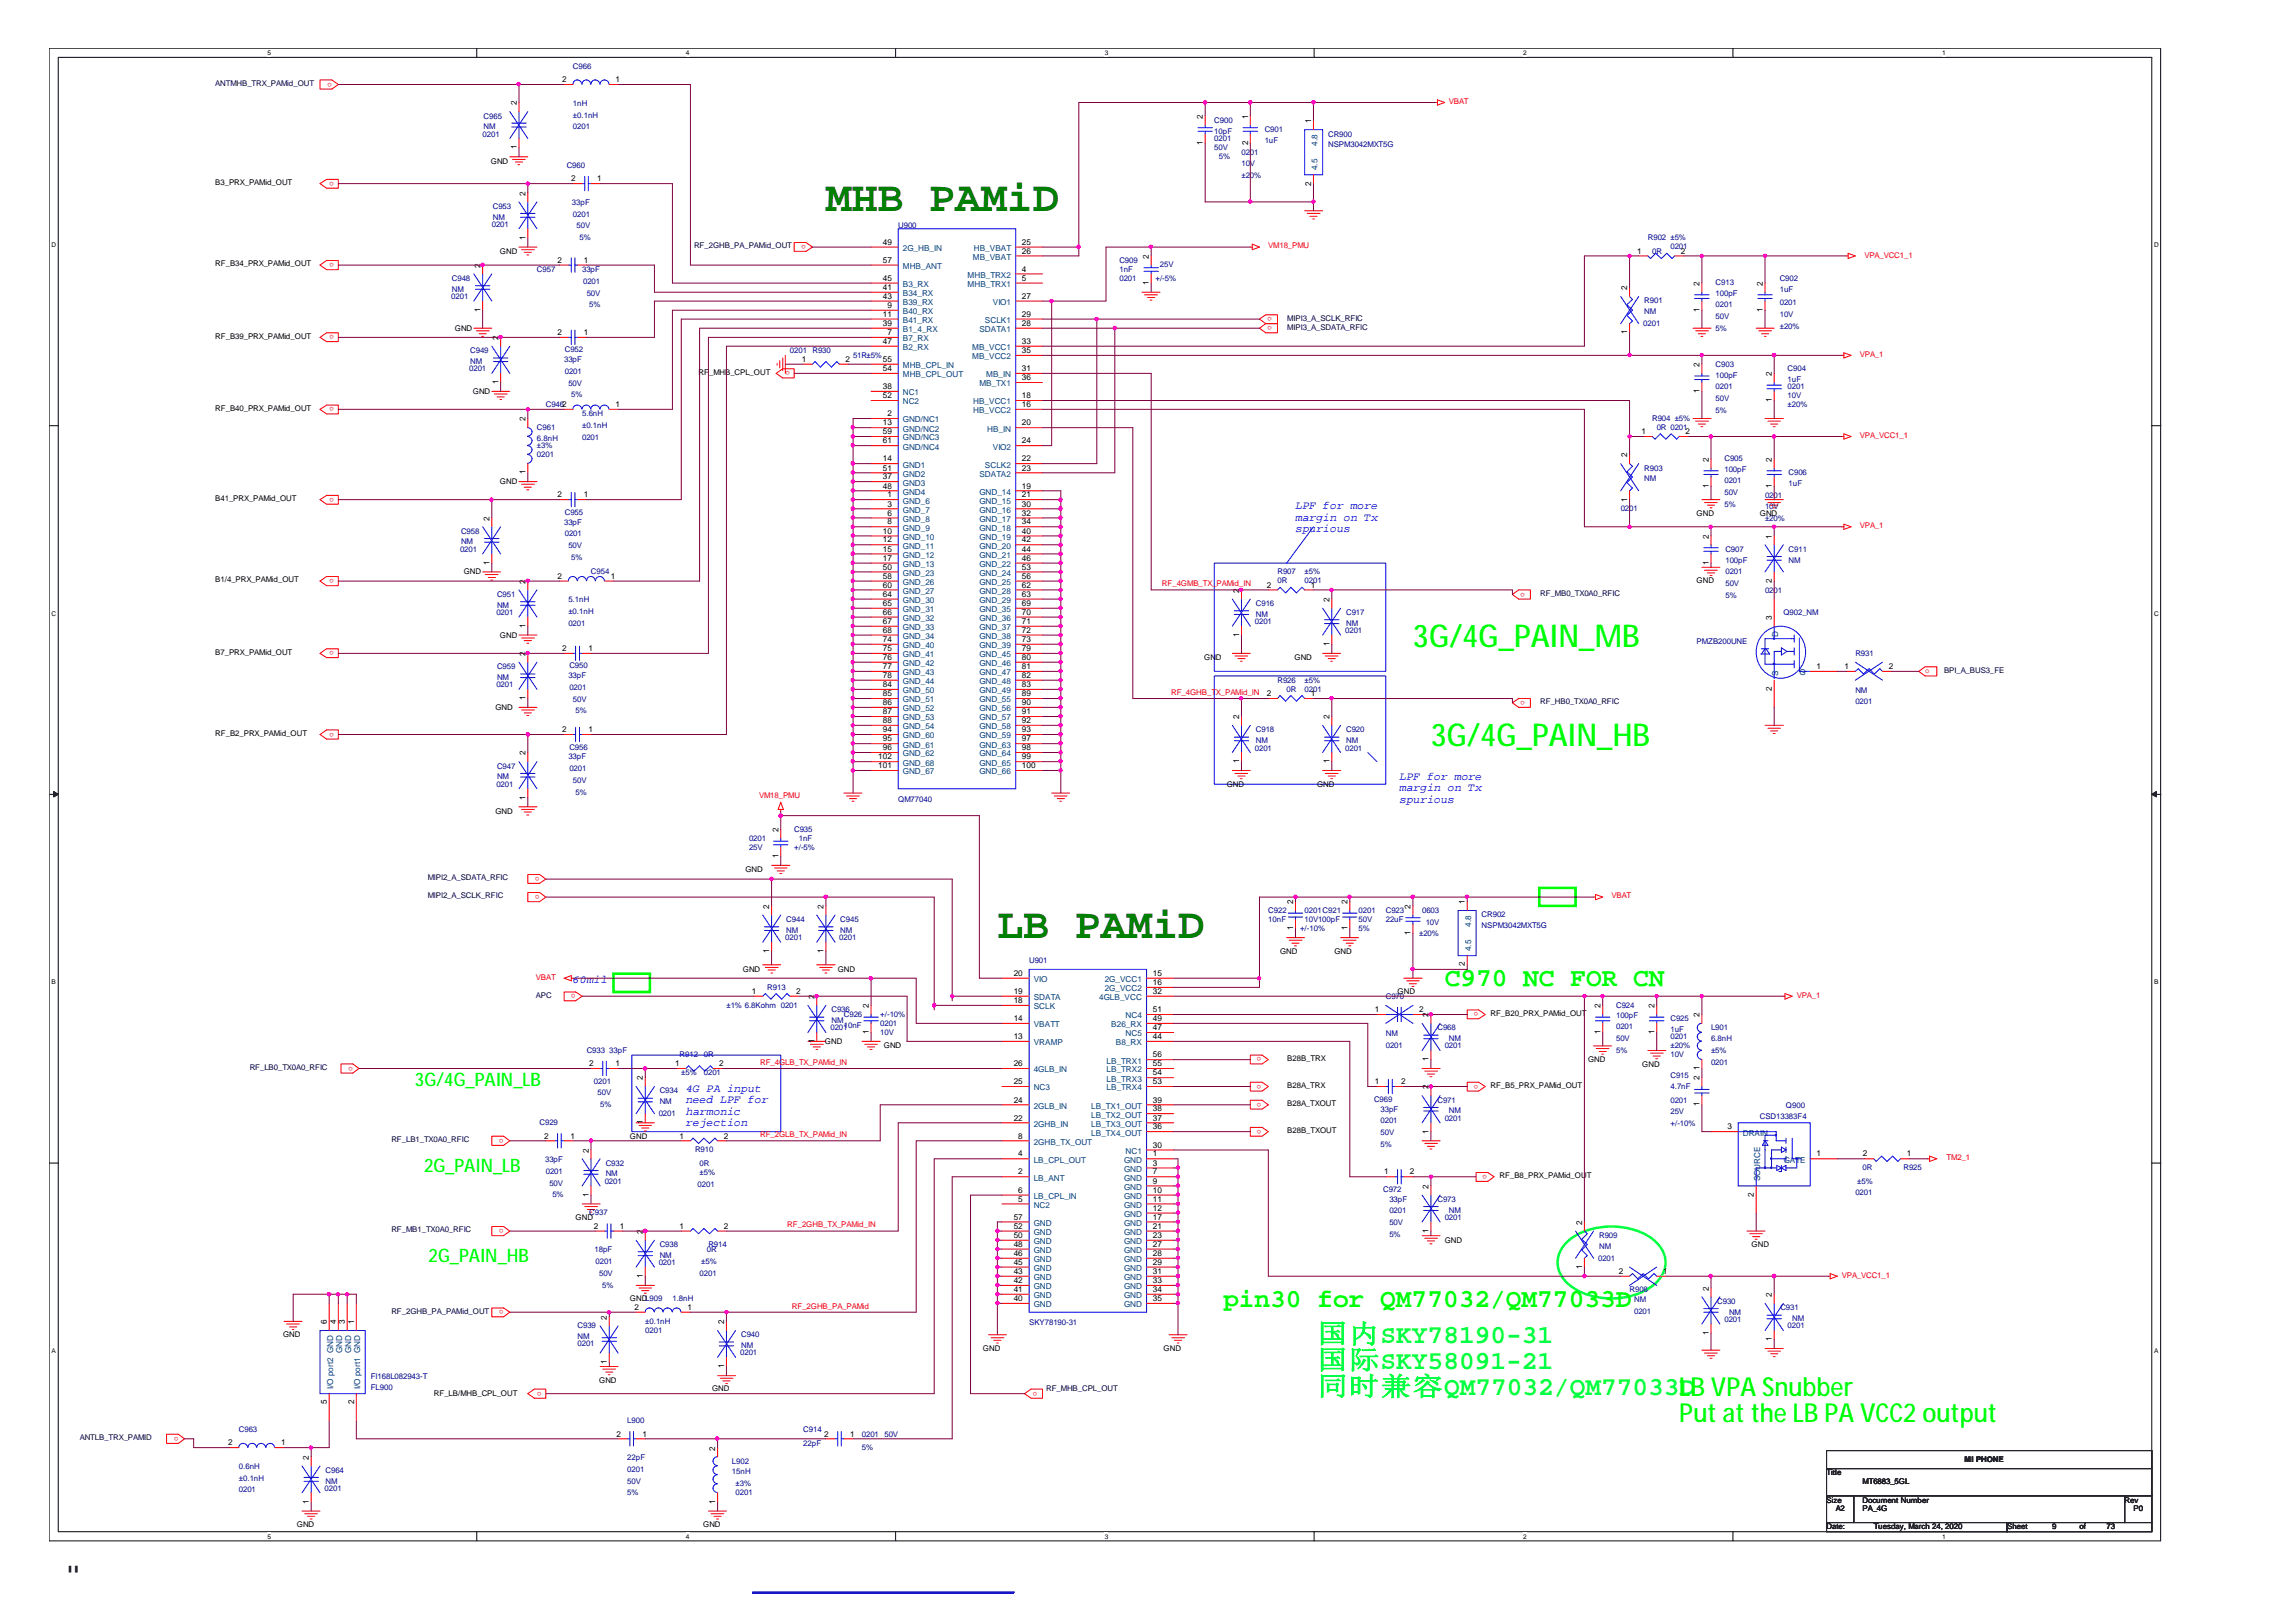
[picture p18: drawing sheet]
<svg xmlns="http://www.w3.org/2000/svg" width="297mm" height="210mm" viewBox="0 0 297 210" stroke-linecap="round" stroke-linejoin="round" font-family="sans-serif">
<defs><g id="words">
<g font-size="5.6" fill="#008000">
<text x="106.8" y="27.3">MHB PAMiD</text>
<text x="129" y="121.3">LB PAMiD</text>
</g>
<text font-size="4.2" x="8.5" y="205.7">&quot;</text>
<g font-size="4.1" fill="#0f0">
<text x="182.8" y="83.7">3G/4G_PAIN_MB</text>
<text x="185.1" y="96.6">3G/4G_PAIN_HB</text>
</g>
<g font-size="3.4" fill="#0f0">
<text x="186.9" y="127.6">C970 NC FOR CN</text>
<text x="158.2" y="169.1">pin30 for QM77032/QM77033D</text>
<text x="217.3" y="184">Put at the LB PAVCC2output</text>
<text x="217.3" y="180.7">LB VPASnubber</text>
</g>
<g font-size="3.4" fill="#00ff40">
<text x="170.4" y="173.8">国内SKY78190-31</text>
<text x="170.4" y="177.2">国际SKY58091-21</text>
<text x="170.4" y="180.6">同时兼容QM77032/QM77033D</text>
</g>
<g font-size="2.4" fill="#0f0">
<text x="53.7" y="140.6">3G/4G_PAIN_LB</text>
<text x="54.9" y="151.7">2G_PAIN_LB</text>
<text x="55.5" y="163.3">2G_PAIN_HB</text>
</g>
<g font-size="1.5" fill="#00f">
<text x="167.6" y="65.9">LPF for more</text>
<text x="167.6" y="67.4">margin on Tx</text>
<text x="167.6" y="68.8">spurious</text>
<text x="181.1" y="100.9">LPF for more</text>
<text x="181.1" y="102.4">margin on Tx</text>
<text x="181.1" y="103.9">spurious</text>
<text x="74.1" y="127.2">60mil</text>
<text x="88.7" y="142.8">need LPF for</text>
<text x="88.7" y="141.3">4G PA input</text>
<text x="88.7" y="145.7">rejection</text>
<text x="88.7" y="144.2">harmonic</text>
</g>
<g font-size="1.1">
<text x="72.7" y="10.6">2</text>
<text x="79.6" y="10.6">1</text>
<text x="66.8" y="13.6" transform="rotate(-90 66.8 13.6)">2</text>
<text x="155.6" y="15.4" transform="rotate(-90 155.6 15.4)">2</text>
<text x="161.5" y="15.4" transform="rotate(-90 161.5 15.4)">1</text>
<text x="169.6" y="16" transform="rotate(-90 169.6 16)">1</text>
<text x="66.8" y="19.3" transform="rotate(-90 66.8 19.3)">1</text>
<text x="73.9" y="23.5">2</text>
<text x="77.3" y="23.5">1</text>
<text x="155.6" y="18.8" transform="rotate(-90 155.6 18.8)">1</text>
<text x="161.5" y="18.8" transform="rotate(-90 161.5 18.8)">2</text>
<text x="68" y="25.3" transform="rotate(-90 68 25.3)">2</text>
<text x="169.6" y="24" transform="rotate(-90 169.6 24)">2</text>
<text x="62.1" y="34.6" transform="rotate(-90 62.1 34.6)">2</text>
<text x="68" y="31" transform="rotate(-90 68 31)">1</text>
<text x="72.1" y="34">2</text>
<text x="75.5" y="34">1</text>
<text x="114.2" y="31.7">49</text>
<text x="114.2" y="34">57</text>
<text x="132.2" y="31.7">25</text>
<text x="132.2" y="32.8">26</text>
<text x="132.2" y="35.2">4</text>
<text x="148.6" y="33.5" transform="rotate(-90 148.6 33.5)">2</text>
<text x="211.8" y="32.8">1</text>
<text x="217.5" y="32.8">2</text>
<text x="62.1" y="40.4" transform="rotate(-90 62.1 40.4)">1</text>
<text x="114.2" y="36.3">45</text>
<text x="114.2" y="37.5">41</text>
<text x="114.2" y="38.7">43</text>
<text x="114.2" y="41">11</text>
<text x="114.8" y="39.8">9</text>
<text x="132.2" y="38.7">27</text>
<text x="132.2" y="36.3">5</text>
<text x="132.2" y="41">29</text>
<text x="148.6" y="36.8" transform="rotate(-90 148.6 36.8)">1</text>
<text x="210.5" y="37.6" transform="rotate(-90 210.5 37.6)">2</text>
<text x="219.9" y="40.4" transform="rotate(-90 219.9 40.4)">1</text>
<text x="219.9" y="37" transform="rotate(-90 219.9 37)">2</text>
<text x="228" y="40.4" transform="rotate(-90 228 40.4)">1</text>
<text x="228" y="37" transform="rotate(-90 228 37)">2</text>
<text x="64.5" y="44" transform="rotate(-90 64.5 44)">2</text>
<text x="72.1" y="43.4">2</text>
<text x="75.5" y="43.4">1</text>
<text x="103.7" y="46.8">1</text>
<text x="109.4" y="46.8">2</text>
<text x="114.2" y="44.5">47</text>
<text x="114.2" y="46.8">55</text>
<text x="114.2" y="42.2">39</text>
<text x="114.8" y="43.4">7</text>
<text x="132.2" y="44.5">33</text>
<text x="132.2" y="45.7">35</text>
<text x="132.2" y="42.2">28</text>
<text x="210.5" y="43.3" transform="rotate(-90 210.5 43.3)">1</text>
<text x="219.9" y="47.5" transform="rotate(-90 219.9 47.5)">2</text>
<text x="64.5" y="49.7" transform="rotate(-90 64.5 49.7)">1</text>
<text x="79.6" y="52.7">1</text>
<text x="114.2" y="48">54</text>
<text x="114.2" y="50.3">38</text>
<text x="114.2" y="51.5">52</text>
<text x="114.8" y="53.9">2</text>
<text x="132.2" y="52.7">16</text>
<text x="132.2" y="48">31</text>
<text x="132.2" y="51.5">18</text>
<text x="132.2" y="49.2">36</text>
<text x="219.9" y="50.9" transform="rotate(-90 219.9 50.9)">1</text>
<text x="229.2" y="52" transform="rotate(-90 229.2 52)">1</text>
<text x="229.2" y="48.7" transform="rotate(-90 229.2 48.7)">2</text>
<text x="68" y="54.5" transform="rotate(-90 68 54.5)">2</text>
<text x="114.2" y="55">13</text>
<text x="114.2" y="56.2">59</text>
<text x="114.2" y="57.4">61</text>
<text x="114.2" y="59.7">14</text>
<text x="132.2" y="57.4">24</text>
<text x="132.2" y="55">20</text>
<text x="132.2" y="59.7">22</text>
<text x="210.5" y="59.2" transform="rotate(-90 210.5 59.2)">2</text>
<text x="212.3" y="56.2">1</text>
<text x="218.1" y="56.2">2</text>
<text x="221.1" y="59.8" transform="rotate(-90 221.1 59.8)">2</text>
<text x="229.2" y="59.8" transform="rotate(-90 229.2 59.8)">2</text>
<text x="68" y="61.4" transform="rotate(-90 68 61.4)">1</text>
<text x="72.1" y="64.4">2</text>
<text x="75.5" y="64.4">1</text>
<text x="114.2" y="60.9">51</text>
<text x="114.2" y="62">37</text>
<text x="114.2" y="63.2">48</text>
<text x="114.8" y="64.4">1</text>
<text x="114.8" y="65.5">3</text>
<text x="132.2" y="60.9">23</text>
<text x="132.2" y="63.2">19</text>
<text x="132.2" y="64.4">21</text>
<text x="132.2" y="65.5">30</text>
<text x="210.5" y="64.9" transform="rotate(-90 210.5 64.9)">1</text>
<text x="221.1" y="63.1" transform="rotate(-90 221.1 63.1)">1</text>
<text x="229.2" y="63.1" transform="rotate(-90 229.2 63.1)">1</text>
<text x="63.3" y="67.4" transform="rotate(-90 63.3 67.4)">2</text>
<text x="114.2" y="69.1">10</text>
<text x="114.2" y="70.2">12</text>
<text x="114.2" y="71.4">15</text>
<text x="114.8" y="66.7">6</text>
<text x="114.8" y="67.9">8</text>
<text x="132.2" y="66.7">32</text>
<text x="132.2" y="67.9">34</text>
<text x="132.2" y="69.1">40</text>
<text x="132.2" y="70.2">42</text>
<text x="132.2" y="71.4">44</text>
<text x="221.1" y="69.7" transform="rotate(-90 221.1 69.7)">2</text>
<text x="229.2" y="69.7" transform="rotate(-90 229.2 69.7)">1</text>
<text x="63.3" y="73.1" transform="rotate(-90 63.3 73.1)">1</text>
<text x="68" y="75.5" transform="rotate(-90 68 75.5)">2</text>
<text x="72.1" y="74.9">2</text>
<text x="79" y="74.9">1</text>
<text x="114.2" y="72.6">17</text>
<text x="114.2" y="73.7">50</text>
<text x="114.2" y="74.9">58</text>
<text x="114.2" y="76">60</text>
<text x="114.2" y="77.2">64</text>
<text x="132.2" y="72.6">46</text>
<text x="132.2" y="73.7">53</text>
<text x="132.2" y="74.9">56</text>
<text x="132.2" y="76">62</text>
<text x="132.2" y="77.2">63</text>
<text x="160.3" y="76.7" transform="rotate(-90 160.3 76.7)">2</text>
<text x="163.9" y="76">2</text>
<text x="169.6" y="76">1</text>
<text x="172" y="77.9" transform="rotate(-90 172 77.9)">2</text>
<text x="221.1" y="73.1" transform="rotate(-90 221.1 73.1)">1</text>
<text x="229.2" y="75.4" transform="rotate(-90 229.2 75.4)">2</text>
<text x="68" y="81.3" transform="rotate(-90 68 81.3)">1</text>
<text x="114.2" y="78.4">65</text>
<text x="114.2" y="79.6">66</text>
<text x="114.2" y="80.7">67</text>
<text x="114.2" y="81.9">68</text>
<text x="114.2" y="83.1">74</text>
<text x="132.2" y="78.4">69</text>
<text x="132.2" y="79.6">70</text>
<text x="132.2" y="80.7">71</text>
<text x="132.2" y="81.9">72</text>
<text x="132.2" y="83.1">73</text>
<text x="160.3" y="82.4" transform="rotate(-90 160.3 82.4)">1</text>
<text x="172" y="83.6" transform="rotate(-90 172 83.6)">1</text>
<text x="229.2" y="80.2" transform="rotate(-90 229.2 80.2)">3</text>
<text x="68" y="84.9" transform="rotate(-90 68 84.9)">2</text>
<text x="72.7" y="84.3">2</text>
<text x="76.1" y="84.3">1</text>
<text x="114.2" y="84.3">75</text>
<text x="114.2" y="85.4">76</text>
<text x="114.2" y="86.6">77</text>
<text x="114.2" y="87.7">78</text>
<text x="114.2" y="88.9">84</text>
<text x="132.2" y="84.3">79</text>
<text x="132.2" y="85.4">80</text>
<text x="132.2" y="86.6">81</text>
<text x="132.2" y="87.7">82</text>
<text x="132.2" y="88.9">83</text>
<text x="229.2" y="89.4" transform="rotate(-90 229.2 89.4)">2</text>
<text x="235" y="86.6">1</text>
<text x="238.6" y="86.6">1</text>
<text x="244.3" y="86.6">2</text>
<text x="68" y="90.6" transform="rotate(-90 68 90.6)">1</text>
<text x="72.7" y="94.8">2</text>
<text x="76.1" y="94.8">1</text>
<text x="114.2" y="90.1">85</text>
<text x="114.2" y="91.2">86</text>
<text x="114.2" y="92.4">87</text>
<text x="114.2" y="93.6">88</text>
<text x="114.2" y="94.8">94</text>
<text x="114.2" y="95.9">95</text>
<text x="132.2" y="90.1">89</text>
<text x="132.2" y="91.2">90</text>
<text x="132.2" y="92.4">91</text>
<text x="132.2" y="93.6">92</text>
<text x="132.2" y="94.8">93</text>
<text x="132.2" y="95.9">97</text>
<text x="160.3" y="93.1" transform="rotate(-90 160.3 93.1)">2</text>
<text x="163.9" y="90.1">2</text>
<text x="169.6" y="90.1">1</text>
<text x="172" y="93.1" transform="rotate(-90 172 93.1)">2</text>
<text x="68" y="97.8" transform="rotate(-90 68 97.8)">2</text>
<text x="113.6" y="98.3">102</text>
<text x="113.6" y="99.4">101</text>
<text x="114.2" y="97.1">96</text>
<text x="132.2" y="97.1">98</text>
<text x="132.2" y="98.3">99</text>
<text x="132.2" y="99.4">100</text>
<text x="160.3" y="98.8" transform="rotate(-90 160.3 98.8)">1</text>
<text x="172" y="98.8" transform="rotate(-90 172 98.8)">1</text>
<text x="68" y="103.5" transform="rotate(-90 68 103.5)">1</text>
<text x="100.7" y="107.7" transform="rotate(-90 100.7 107.7)">2</text>
<text x="100.7" y="111.1" transform="rotate(-90 100.7 111.1)">1</text>
<text x="99.5" y="117.6" transform="rotate(-90 99.5 117.6)">2</text>
<text x="106.6" y="117.6" transform="rotate(-90 106.6 117.6)">2</text>
<text x="167.3" y="117" transform="rotate(-90 167.3 117)">2</text>
<text x="174.3" y="117" transform="rotate(-90 174.3 117)">2</text>
<text x="182.5" y="117.6" transform="rotate(-90 182.5 117.6)">2</text>
<text x="189.5" y="117" transform="rotate(-90 189.5 117)">1</text>
<text x="99.5" y="123.3" transform="rotate(-90 99.5 123.3)">1</text>
<text x="106.6" y="123.3" transform="rotate(-90 106.6 123.3)">1</text>
<text x="167.3" y="120.4" transform="rotate(-90 167.3 120.4)">1</text>
<text x="174.3" y="120.4" transform="rotate(-90 174.3 120.4)">1</text>
<text x="182.5" y="121" transform="rotate(-90 182.5 121)">1</text>
<text x="189.5" y="125.1" transform="rotate(-90 189.5 125.1)">2</text>
<text x="97.3" y="128.6">1</text>
<text x="103" y="128.6">2</text>
<text x="105.4" y="129.3" transform="rotate(-90 105.4 129.3)">2</text>
<text x="112.4" y="130.5" transform="rotate(-90 112.4 130.5)">2</text>
<text x="131.1" y="129.8">18</text>
<text x="131.1" y="126.3">20</text>
<text x="131.1" y="128.6">19</text>
<text x="149.1" y="128.6">32</text>
<text x="149.1" y="131">51</text>
<text x="149.1" y="126.3">15</text>
<text x="149.1" y="127.5">16</text>
<text x="177.9" y="131">1</text>
<text x="183.6" y="131">2</text>
<text x="184.8" y="131.6" transform="rotate(-90 184.8 131.6)">2</text>
<text x="207.1" y="130.5" transform="rotate(-90 207.1 130.5)">2</text>
<text x="214" y="130.5" transform="rotate(-90 214 130.5)">2</text>
<text x="219.9" y="131.6" transform="rotate(-90 219.9 131.6)">2</text>
<text x="76.2" y="138">2</text>
<text x="79.6" y="138">1</text>
<text x="87.3" y="138">1</text>
<text x="93" y="138">2</text>
<text x="105.4" y="135" transform="rotate(-90 105.4 135)">1</text>
<text x="112.4" y="133.8" transform="rotate(-90 112.4 133.8)">1</text>
<text x="131.1" y="132.1">14</text>
<text x="131.1" y="134.5">13</text>
<text x="131.1" y="138">26</text>
<text x="149.1" y="132.1">49</text>
<text x="149.1" y="133.3">47</text>
<text x="149.1" y="134.5">44</text>
<text x="149.1" y="136.8">56</text>
<text x="149.1" y="138">55</text>
<text x="184.8" y="137.3" transform="rotate(-90 184.8 137.3)">1</text>
<text x="207.1" y="133.8" transform="rotate(-90 207.1 133.8)">1</text>
<text x="214" y="133.8" transform="rotate(-90 214 133.8)">1</text>
<text x="83.2" y="139.8" transform="rotate(-90 83.2 139.8)">2</text>
<text x="131.1" y="142.7">24</text>
<text x="131.1" y="140.3">25</text>
<text x="149.1" y="142.7">39</text>
<text x="149.1" y="143.8">38</text>
<text x="149.1" y="140.3">53</text>
<text x="149.1" y="139.2">54</text>
<text x="177.9" y="140.3">1</text>
<text x="181.3" y="140.3">2</text>
<text x="184.8" y="141" transform="rotate(-90 184.8 141)">2</text>
<text x="219.9" y="143.2" transform="rotate(-90 219.9 143.2)">1</text>
<text x="219.9" y="139.8" transform="rotate(-90 219.9 139.8)">2</text>
<text x="219.9" y="138.5" transform="rotate(-90 219.9 138.5)">1</text>
<text x="70.4" y="147.3">2</text>
<text x="73.8" y="147.3">1</text>
<text x="76.2" y="149.2" transform="rotate(-90 76.2 149.2)">2</text>
<text x="83.2" y="145.5" transform="rotate(-90 83.2 145.5)">1</text>
<text x="87.9" y="147.3">1</text>
<text x="93.6" y="147.3">2</text>
<text x="131.1" y="145">22</text>
<text x="131.7" y="147.3">8</text>
<text x="131.7" y="149.7">4</text>
<text x="149.1" y="148.5">30</text>
<text x="149.1" y="145">37</text>
<text x="149.1" y="146.1">36</text>
<text x="149.1" y="149.7">1</text>
<text x="184.8" y="146.7" transform="rotate(-90 184.8 146.7)">1</text>
<text x="223.5" y="146.1">3</text>
<text x="235" y="149.7">1</text>
<text x="241" y="149.7">2</text>
<text x="246.7" y="149.7">1</text>
<text x="76.2" y="154.9" transform="rotate(-90 76.2 154.9)">1</text>
<text x="131.7" y="152">2</text>
<text x="131.7" y="154.4">6</text>
<text x="131.7" y="155.5">5</text>
<text x="149.1" y="150.8">3</text>
<text x="149.1" y="152">7</text>
<text x="149.1" y="153.2">9</text>
<text x="149.1" y="154.4">10</text>
<text x="149.1" y="155.5">11</text>
<text x="179.1" y="152">1</text>
<text x="182.4" y="152">2</text>
<text x="184.8" y="153.9" transform="rotate(-90 184.8 153.9)">2</text>
<text x="226.9" y="154.9" transform="rotate(-90 226.9 154.9)">2</text>
<text x="76.8" y="159">2</text>
<text x="80.2" y="159">1</text>
<text x="83.2" y="159.7" transform="rotate(-90 83.2 159.7)">2</text>
<text x="87.9" y="159">1</text>
<text x="93.6" y="159">2</text>
<text x="131.1" y="159">52</text>
<text x="131.1" y="160.2">50</text>
<text x="131.1" y="161.3">48</text>
<text x="131.1" y="157.8">57</text>
<text x="149.1" y="156.7">12</text>
<text x="149.1" y="157.8">17</text>
<text x="149.1" y="159">21</text>
<text x="149.1" y="160.2">23</text>
<text x="149.1" y="161.3">27</text>
<text x="184.8" y="159.5" transform="rotate(-90 184.8 159.5)">1</text>
<text x="204.7" y="158.5" transform="rotate(-90 204.7 158.5)">2</text>
<text x="83.2" y="165.4" transform="rotate(-90 83.2 165.4)">1</text>
<text x="131.1" y="167.2">41</text>
<text x="131.1" y="164.9">43</text>
<text x="131.1" y="166">42</text>
<text x="131.1" y="163.7">45</text>
<text x="131.1" y="162.5">46</text>
<text x="149.1" y="162.5">28</text>
<text x="149.1" y="163.7">29</text>
<text x="149.1" y="164.9">31</text>
<text x="149.1" y="166">33</text>
<text x="149.1" y="167.2">34</text>
<text x="204.7" y="164.2" transform="rotate(-90 204.7 164.2)">1</text>
<text x="209.4" y="164.9">2</text>
<text x="215.1" y="164.9">1</text>
<text x="221.1" y="167" transform="rotate(-90 221.1 167)">2</text>
<text x="229.2" y="167.9" transform="rotate(-90 229.2 167.9)">2</text>
<text x="42.3" y="171.4" transform="rotate(-90 42.3 171.4)">6</text>
<text x="43.5" y="171.4" transform="rotate(-90 43.5 171.4)">4</text>
<text x="44.6" y="171.4" transform="rotate(-90 44.6 171.4)">3</text>
<text x="45.8" y="171.4" transform="rotate(-90 45.8 171.4)">1</text>
<text x="78.5" y="170.8" transform="rotate(-90 78.5 170.8)">2</text>
<text x="82.1" y="169.5">2</text>
<text x="88.9" y="169.5">1</text>
<text x="93.7" y="171.4" transform="rotate(-90 93.7 171.4)">2</text>
<text x="131.1" y="168.4">40</text>
<text x="149.1" y="168.4">35</text>
<text x="221.1" y="172.7" transform="rotate(-90 221.1 172.7)">1</text>
<text x="229.2" y="173.6" transform="rotate(-90 229.2 173.6)">1</text>
<text x="78.5" y="176.5" transform="rotate(-90 78.5 176.5)">1</text>
<text x="93.7" y="177.1" transform="rotate(-90 93.7 177.1)">1</text>
<text x="42.3" y="181.8" transform="rotate(-90 42.3 181.8)">5</text>
<text x="45.8" y="181.8" transform="rotate(-90 45.8 181.8)">2</text>
<text x="79.8" y="185.9">2</text>
<text x="83.1" y="185.9">1</text>
<text x="106.6" y="185.9">2</text>
<text x="110" y="185.9">1</text>
<text x="29.5" y="187">2</text>
<text x="36.4" y="187">1</text>
<text x="40" y="188.9" transform="rotate(-90 40 188.9)">2</text>
<text x="92.5" y="187.7" transform="rotate(-90 92.5 187.7)">2</text>
<text x="40" y="194.6" transform="rotate(-90 40 194.6)">1</text>
<text x="92.5" y="194.6" transform="rotate(-90 92.5 194.6)">1</text>
</g>
<g font-size="1.1" fill="#004080">
<text x="170.4" y="22" transform="rotate(-90 170.4 22)">4.5</text>
<text x="170.4" y="18.9" transform="rotate(-90 170.4 18.9)">4.8</text>
<text x="116.8" y="32.5">2G_HB_IN</text>
<text x="116.8" y="34.8">MHB_ANT</text>
<text x="125.2" y="36">MHB_TRX2</text>
<text x="125.9" y="33.6">MB_VBAT</text>
<text x="126" y="32.5">HB_VBAT</text>
<text x="116.8" y="37.1">B3_RX</text>
<text x="116.8" y="38.3">B34_RX</text>
<text x="116.8" y="39.5">B39_RX</text>
<text x="116.8" y="40.7">B40_RX</text>
<text x="116.8" y="41.8">B41_RX</text>
<text x="125.2" y="37.1">MHB_TRX1</text>
<text x="127.4" y="41.8">SCLK1</text>
<text x="128.4" y="39.5">VIO1</text>
<text x="116.8" y="43">B1_4_RX</text>
<text x="116.8" y="44.2">B7_RX</text>
<text x="116.8" y="45.3">B2_RX</text>
<text x="116.8" y="47.6">MHB_CPL_IN</text>
<text x="125.8" y="45.3">MB_VCC1</text>
<text x="125.8" y="46.5">MB_VCC2</text>
<text x="126.7" y="43">SDATA1</text>
<text x="116.8" y="52.3">NC2</text>
<text x="116.8" y="48.8">MHB_CPL_OUT</text>
<text x="116.8" y="51.2">NC1</text>
<text x="125.9" y="52.3">HB_VCC1</text>
<text x="125.9" y="53.5">HB_VCC2</text>
<text x="126.7" y="50">MB_TX1</text>
<text x="127.6" y="48.8">MB_IN</text>
<text x="116.8" y="54.7">GND/NC1</text>
<text x="116.8" y="55.9">GND/NC2</text>
<text x="116.8" y="57">GND/NC3</text>
<text x="116.8" y="58.2">GND/NC4</text>
<text x="127.7" y="55.9">HB_IN</text>
<text x="128.4" y="58.2">VIO2</text>
<text x="116.8" y="60.5">GND1</text>
<text x="116.8" y="61.7">GND2</text>
<text x="116.8" y="62.8">GND3</text>
<text x="116.8" y="64">GND4</text>
<text x="116.8" y="65.2">GND_6</text>
<text x="126.7" y="61.7">SDATA2</text>
<text x="126.7" y="64">GND_14</text>
<text x="126.7" y="65.2">GND_15</text>
<text x="127.4" y="60.5">SCLK2</text>
<text x="116.8" y="66.4">GND_7</text>
<text x="116.8" y="67.5">GND_8</text>
<text x="116.8" y="68.7">GND_9</text>
<text x="116.8" y="69.9">GND_10</text>
<text x="116.8" y="71">GND_11</text>
<text x="126.7" y="66.4">GND_16</text>
<text x="126.7" y="67.5">GND_17</text>
<text x="126.7" y="68.7">GND_18</text>
<text x="126.7" y="69.9">GND_19</text>
<text x="126.7" y="71">GND_20</text>
<text x="116.8" y="72.2">GND_12</text>
<text x="116.8" y="73.4">GND_13</text>
<text x="116.8" y="74.5">GND_23</text>
<text x="116.8" y="75.7">GND_26</text>
<text x="116.8" y="76.8">GND_27</text>
<text x="126.7" y="72.2">GND_21</text>
<text x="126.7" y="73.4">GND_22</text>
<text x="126.7" y="74.5">GND_24</text>
<text x="126.7" y="75.7">GND_25</text>
<text x="126.7" y="76.8">GND_28</text>
<text x="116.8" y="78">GND_30</text>
<text x="116.8" y="79.2">GND_31</text>
<text x="116.8" y="80.4">GND_32</text>
<text x="116.8" y="81.5">GND_33</text>
<text x="116.8" y="82.7">GND_34</text>
<text x="116.8" y="83.9">GND_40</text>
<text x="126.7" y="78">GND_29</text>
<text x="126.7" y="79.2">GND_35</text>
<text x="126.7" y="80.4">GND_36</text>
<text x="126.7" y="81.5">GND_37</text>
<text x="126.7" y="82.7">GND_38</text>
<text x="126.7" y="83.9">GND_39</text>
<text x="230" y="82.4" transform="rotate(-90 230 82.4)">D</text>
<text x="116.8" y="85.1">GND_41</text>
<text x="116.8" y="86.2">GND_42</text>
<text x="116.8" y="87.4">GND_43</text>
<text x="116.8" y="88.5">GND_44</text>
<text x="116.8" y="89.7">GND_50</text>
<text x="126.7" y="85.1">GND_45</text>
<text x="126.7" y="86.2">GND_46</text>
<text x="126.7" y="87.4">GND_47</text>
<text x="126.7" y="88.5">GND_48</text>
<text x="126.7" y="89.7">GND_49</text>
<text x="230" y="87.4" transform="rotate(-90 230 87.4)">S</text>
<text x="232.8" y="87.4">G</text>
<text x="116.8" y="90.9">GND_51</text>
<text x="116.8" y="92">GND_52</text>
<text x="116.8" y="93.2">GND_53</text>
<text x="116.8" y="94.4">GND_54</text>
<text x="116.8" y="95.6">GND_60</text>
<text x="126.7" y="90.9">GND_55</text>
<text x="126.7" y="92">GND_56</text>
<text x="126.7" y="93.2">GND_57</text>
<text x="126.7" y="94.4">GND_58</text>
<text x="126.7" y="95.6">GND_59</text>
<text x="116.8" y="96.7">GND_61</text>
<text x="116.8" y="97.9">GND_62</text>
<text x="116.8" y="99.1">GND_68</text>
<text x="116.8" y="100.2">GND_67</text>
<text x="126.7" y="96.7">GND_63</text>
<text x="126.7" y="97.9">GND_64</text>
<text x="126.7" y="99.1">GND_65</text>
<text x="126.7" y="100.2">GND_66</text>
<text x="190.3" y="119.9" transform="rotate(-90 190.3 119.9)">4.8</text>
<text x="190.3" y="123.1" transform="rotate(-90 190.3 123.1)">4.5</text>
<text x="133.7" y="130.6">SCLK</text>
<text x="133.7" y="127.1">VIO</text>
<text x="133.7" y="129.4">SDATA</text>
<text x="142.2" y="129.4">4GLB_VCC</text>
<text x="142.9" y="127.1">2G_VCC1</text>
<text x="142.9" y="128.3">2G_VCC2</text>
<text x="145.6" y="131.8">NC4</text>
<text x="133.7" y="132.9">VBATT</text>
<text x="133.7" y="135.3">VRAMP</text>
<text x="143.2" y="137.6">LB_TRX1</text>
<text x="143.8" y="132.9">B26_RX</text>
<text x="144.4" y="135.3">B8_RX</text>
<text x="145.6" y="134.1">NC5</text>
<text x="133.7" y="138.8">4GLB_IN</text>
<text x="133.7" y="141.1">NC3</text>
<text x="133.7" y="143.5">2GLB_IN</text>
<text x="141.2" y="143.5">LB_TX1_OUT</text>
<text x="143.2" y="141.1">LB_TRX4</text>
<text x="143.2" y="138.8">LB_TRX2</text>
<text x="143.2" y="140">LB_TRX3</text>
<text x="133.7" y="145.8">2GHB_IN</text>
<text x="133.7" y="148.1">2GHB_TX_OUT</text>
<text x="141.2" y="144.6">LB_TX2_OUT</text>
<text x="141.2" y="145.8">LB_TX3_OUT</text>
<text x="141.2" y="147">LB_TX4_OUT</text>
<text x="145.6" y="149.3">NC1</text>
<text x="225.5" y="147">DRAIN</text>
<text x="133.7" y="150.5">LB_CPL_OUT</text>
<text x="133.7" y="152.8">LB_ANT</text>
<text x="133.7" y="155.2">LB_CPL_IN</text>
<text x="145.4" y="150.5">GND</text>
<text x="145.4" y="151.7">GND</text>
<text x="145.4" y="152.8">GND</text>
<text x="145.4" y="154">GND</text>
<text x="145.4" y="155.2">GND</text>
<text x="227.7" y="152.9" transform="rotate(-90 227.7 152.9)">SOURCE</text>
<text x="230.8" y="150.5">GATE</text>
<text x="133.7" y="161">GND</text>
<text x="133.7" y="156.3">NC2</text>
<text x="133.7" y="158.6">GND</text>
<text x="133.7" y="159.8">GND</text>
<text x="145.4" y="156.3">GND</text>
<text x="145.4" y="157.5">GND</text>
<text x="145.4" y="158.6">GND</text>
<text x="145.4" y="159.8">GND</text>
<text x="145.4" y="161">GND</text>
<text x="133.7" y="162.2">GND</text>
<text x="133.7" y="163.3">GND</text>
<text x="133.7" y="164.5">GND</text>
<text x="133.7" y="165.7">GND</text>
<text x="133.7" y="166.8">GND</text>
<text x="133.7" y="168">GND</text>
<text x="145.4" y="162.2">GND</text>
<text x="145.4" y="163.3">GND</text>
<text x="145.4" y="164.5">GND</text>
<text x="145.4" y="165.7">GND</text>
<text x="145.4" y="166.8">GND</text>
<text x="145.4" y="168">GND</text>
<text x="133.7" y="169.2">GND</text>
<text x="145.4" y="169.2">GND</text>
<text x="43.1" y="179.8" transform="rotate(-90 43.1 179.8)">I/O port2 GND</text>
<text x="44.3" y="175.1" transform="rotate(-90 44.3 175.1)">GND</text>
<text x="45.4" y="175.1" transform="rotate(-90 45.4 175.1)">GND</text>
<text x="46.6" y="179.8" transform="rotate(-90 46.6 179.8)">I/O port1 GND</text>
</g>
<g font-size="1" fill="#000040">
<text x="27.9" y="11.1">ANTMHB_TRX_PAMid_OUT</text>
<text x="89.8" y="32.1">RF_2GHB_PA_PAMid_OUT</text>
<text x="166.5" y="41.5">MIPI3_A_SCLK_RFIC</text>
<text x="166.5" y="42.6">MIPI3_A_SDATA_RFIC</text>
<text x="199.3" y="77.1">RF_MB0_TX0A0_RFIC</text>
<text x="251.5" y="87.1">BPI_A_BUS3_FE</text>
<text x="199.3" y="91.2">RF_HB0_TX0A0_RFIC</text>
<text x="55.3" y="113.9">MIPI2_A_SDATA_RFIC</text>
<text x="55.3" y="116.3">MIPI2_A_SCLK_RFIC</text>
<text x="69.3" y="129.1">APC</text>
<text x="32.3" y="138.5">RF_LB0_TX0A0_RFIC</text>
<text x="50.6" y="147.8">RF_LB1_TX0A0_RFIC</text>
<text x="50.6" y="159.5">RF_MB1_TX0A0_RFIC</text>
<text x="50.6" y="170">RF_2GHB_PA_PAMid_OUT</text>
<text x="135.3" y="180.1">RF_MHB_CPL_OUT</text>
<text x="10.3" y="186.4">ANTLB_TRX_PAMID</text>
</g>
<g font-size="1" fill="#f00">
<text x="42.9" y="10.7" transform="rotate(-180 42.9 10.7)">o</text>
<text x="187.5" y="13.4">VBAT</text>
<text x="43.2" y="23.5" transform="rotate(-180 43.2 23.5)">o</text>
<text x="43.2" y="34.1" transform="rotate(-180 43.2 34.1)">o</text>
<text x="104.3" y="31.7" transform="rotate(-180 104.3 31.7)">o</text>
<text x="164.1" y="32.1">VM18_PMU</text>
<text x="241.2" y="33.3">VPA_VCC1_1</text>
<text x="164.5" y="41" transform="rotate(-180 164.5 41)">o</text>
<text x="43.2" y="43.4" transform="rotate(-180 43.2 43.4)">o</text>
<text x="164.5" y="42.2" transform="rotate(-180 164.5 42.2)">o</text>
<text x="240.6" y="46.2">VPA_1</text>
<text x="43.2" y="52.7" transform="rotate(-180 43.2 52.7)">o</text>
<text x="102.2" y="48.1" transform="rotate(-180 102.2 48.1)">o</text>
<text x="240.6" y="56.7">VPA_VCC1_1</text>
<text x="43.2" y="64.4" transform="rotate(-180 43.2 64.4)">o</text>
<text x="240.6" y="68.4">VPA_1</text>
<text x="43.2" y="74.9" transform="rotate(-180 43.2 74.9)">o</text>
<text x="150.3" y="75.9">RF_4GMB_TX_PAMid_IN</text>
<text x="197.3" y="76.7" transform="rotate(-180 197.3 76.7)">o</text>
<text x="43.2" y="84.3" transform="rotate(-180 43.2 84.3)">o</text>
<text x="151.5" y="89.9">RF_4GHB_T</text>
<text x="157.3" y="89.9">X_PAMid_IN</text>
<text x="249" y="87.1">o</text>
<text x="43.2" y="94.8" transform="rotate(-180 43.2 94.8)">o</text>
<text x="197.3" y="90.7" transform="rotate(-180 197.3 90.7)">o</text>
<text x="98.2" y="103.3">VM18_PMU</text>
<text x="69.8" y="113.5" transform="rotate(-180 69.8 113.5)">o</text>
<text x="69.8" y="115.8" transform="rotate(-180 69.8 115.8)">o</text>
<text x="208.5" y="116.3">VBAT</text>
<text x="69.3" y="126.8">VBAT</text>
<text x="74.5" y="128.7" transform="rotate(-180 74.5 128.7)">o</text>
<text x="191.2" y="131" transform="rotate(-180 191.2 131)">o</text>
<text x="232.5" y="129.1">VPA_1</text>
<text x="98.3" y="137.8">RF_4GLB_TX_PAMid_IN</text>
<text x="163.2" y="136.8" transform="rotate(-180 163.2 136.8)">o</text>
<text x="45.6" y="138" transform="rotate(-180 45.6 138)">o</text>
<text x="163.2" y="142.7" transform="rotate(-180 163.2 142.7)">o</text>
<text x="163.2" y="140.3" transform="rotate(-180 163.2 140.3)">o</text>
<text x="191.2" y="140.3" transform="rotate(-180 191.2 140.3)">o</text>
<text x="65.2" y="147.4" transform="rotate(-180 65.2 147.4)">o</text>
<text x="98.3" y="147.2">RF_2GLB_TX_PAMid_IN</text>
<text x="163.2" y="146.2" transform="rotate(-180 163.2 146.2)">o</text>
<text x="192.4" y="152" transform="rotate(-180 192.4 152)">o</text>
<text x="251.8" y="150.2">TM2_1</text>
<text x="65.2" y="159.1" transform="rotate(-180 65.2 159.1)">o</text>
<text x="101.9" y="158.8">RF_2GHB_TX_PAMid_IN</text>
<text x="238.3" y="165.3">VPA_VCC1_1</text>
<text x="65.2" y="169.6" transform="rotate(-180 65.2 169.6)">o</text>
<text x="102.4" y="169.3">RF_2GHB_PA_PAMid</text>
<text x="23.1" y="185.9" transform="rotate(-180 23.1 185.9)">o</text>
<text x="70.1" y="180.1" transform="rotate(-180 70.1 180.1)">o</text>
<text x="134.2" y="180.1" transform="rotate(-180 134.2 180.1)">o</text>
</g>
<g font-size="1" fill="#000080">
<text x="74.1" y="8.9">C966</text>
<text x="62.4" y="17.7">0201</text>
<text x="62.6" y="15.3">C965</text>
<text x="62.6" y="16.7">NM</text>
<text x="74.1" y="13.7">1nH</text>
<text x="74.1" y="15.2">±0.1nH</text>
<text x="74.1" y="16.7">0201</text>
<text x="157.1" y="15.9">C900</text>
<text x="157.1" y="17.3">10pF</text>
<text x="163.6" y="17.1">C901</text>
<text x="171.8" y="17.7">CR900</text>
<text x="73.3" y="21.7">C960</text>
<text x="157.1" y="18.3">0201</text>
<text x="157.1" y="19.4">50V</text>
<text x="157.7" y="20.6">5%</text>
<text x="160.6" y="20">0201</text>
<text x="160.6" y="21.5">10V</text>
<text x="160.6" y="23">±20%</text>
<text x="163.6" y="18.5">1uF</text>
<text x="171.8" y="19.1">NSPM3042MXT5G</text>
<text x="63.6" y="29.4">0201</text>
<text x="63.8" y="27">C953</text>
<text x="63.8" y="28.4">NM</text>
<text x="74" y="26.6">33pF</text>
<text x="74.1" y="28">0201</text>
<text x="74.6" y="29.6">50V</text>
<text x="116.2" y="29.5">U900</text>
<text x="69.5" y="35.2">C957</text>
<text x="75" y="31.1">5%</text>
<text x="75.3" y="35.2">33pF</text>
<text x="144.8" y="34">C909</text>
<text x="144.8" y="35.2">1nF</text>
<text x="150.1" y="34.6">25V</text>
<text x="213.2" y="31.1">R902 ±5%</text>
<text x="213.7" y="32.9">0R</text>
<text x="216.1" y="32.3">0201</text>
<text x="58.4" y="38.7">0201</text>
<text x="58.5" y="36.3">C948</text>
<text x="58.5" y="37.8">NM</text>
<text x="75.4" y="36.7">0201</text>
<text x="75.9" y="38.2">50V</text>
<text x="76.2" y="39.7">5%</text>
<text x="144.8" y="36.3">0201</text>
<text x="149.5" y="36.3">+/-5%</text>
<text x="212.7" y="39.3">R901</text>
<text x="212.7" y="40.7">NM</text>
<text x="222" y="36.9">C913</text>
<text x="222" y="38.3">100pF</text>
<text x="222" y="39.7">0201</text>
<text x="222" y="41.2">50V</text>
<text x="230.3" y="36.3">C902</text>
<text x="230.3" y="37.8">1uF</text>
<text x="230.3" y="39.5">0201</text>
<text x="230.3" y="41">10V</text>
<text x="60.8" y="45.7">C949</text>
<text x="60.8" y="47.1">NM</text>
<text x="73" y="46.9">33pF</text>
<text x="73.1" y="45.6">C952</text>
<text x="102.2" y="45.7">0201 R930</text>
<text x="110.4" y="46.3">51R±5%</text>
<text x="212.6" y="42.2">0201</text>
<text x="222" y="42.8">5%</text>
<text x="222" y="47.5">C903</text>
<text x="230.3" y="42.6">±20%</text>
<text x="60.7" y="48">0201</text>
<text x="70.6" y="52.7">C9462</text>
<text x="73.1" y="48.4">0201</text>
<text x="73.5" y="49.9">50V</text>
<text x="73.9" y="51.4">5%</text>
<text x="75.3" y="53.9">5.6nH</text>
<text x="222" y="48.9">100pF</text>
<text x="222" y="50.4">0201</text>
<text x="222" y="51.9">50V</text>
<text x="222" y="53.4">5%</text>
<text x="231.3" y="48">C904</text>
<text x="231.3" y="49.5">1uF</text>
<text x="231.3" y="50.4">0201</text>
<text x="231.3" y="51.5">10V</text>
<text x="231.3" y="52.7">±20%</text>
<text x="69.5" y="55.6">C961</text>
<text x="69.5" y="57">6.8nH</text>
<text x="69.5" y="58">±3%</text>
<text x="69.5" y="59.2">0201</text>
<text x="75.3" y="55.4">±0.1nH</text>
<text x="75.3" y="56.9">0201</text>
<text x="213.7" y="54.5">R904 ±5%</text>
<text x="214.3" y="55.6">0R 0201</text>
<text x="223.1" y="59.7">C905</text>
<text x="212.7" y="60.9">R903</text>
<text x="212.7" y="62.3">NM</text>
<text x="223.1" y="61.1">100pF</text>
<text x="223.1" y="62.5">0201</text>
<text x="223.1" y="64.1">50V</text>
<text x="223.1" y="65.5">5%</text>
<text x="228.3" y="64.4">0201</text>
<text x="228.3" y="65.9">10V</text>
<text x="231.4" y="61.5">C906</text>
<text x="231.4" y="62.9">1uF</text>
<text x="59.5" y="71.4">0201</text>
<text x="59.6" y="69.1">C958</text>
<text x="59.6" y="70.5">NM</text>
<text x="73" y="67.9">33pF</text>
<text x="73.1" y="66.6">C955</text>
<text x="73.1" y="69.4">0201</text>
<text x="73.5" y="70.9">50V</text>
<text x="209.7" y="66.1">0201</text>
<text x="223.2" y="71.4">C907</text>
<text x="228.3" y="67.5">±20%</text>
<text x="231.4" y="71.4">C911</text>
<text x="64.3" y="77.2">C951</text>
<text x="73.5" y="77.9">5.1nH</text>
<text x="73.9" y="72.4">5%</text>
<text x="76.5" y="74.3">C954</text>
<text x="165.3" y="74.3">R907</text>
<text x="165.3" y="75.5">0R</text>
<text x="168.8" y="74.3">±5%</text>
<text x="168.8" y="75.5">0201</text>
<text x="223.2" y="72.8">100pF</text>
<text x="223.2" y="74.3">0201</text>
<text x="223.2" y="75.8">50V</text>
<text x="223.2" y="77.4">5%</text>
<text x="228.3" y="76.7">0201</text>
<text x="231.4" y="72.8">NM</text>
<text x="64.2" y="79.6">0201</text>
<text x="64.3" y="78.7">NM</text>
<text x="73.5" y="79.5">±0.1nH</text>
<text x="73.5" y="81">0201</text>
<text x="162.3" y="80.7">0201</text>
<text x="162.5" y="78.4">C916</text>
<text x="162.5" y="79.8">NM</text>
<text x="174" y="81.9">0201</text>
<text x="174.2" y="79.6">C917</text>
<text x="174.2" y="81">NM</text>
<text x="219.5" y="83.3">PMZB200UNE</text>
<text x="230.7" y="79.6">Q902_NM</text>
<text x="64.2" y="88.9">0201</text>
<text x="64.3" y="86.6">C959</text>
<text x="64.3" y="88">NM</text>
<text x="73.5" y="87.8">33pF</text>
<text x="73.7" y="86.5">C950</text>
<text x="73.7" y="89.3">0201</text>
<text x="165.3" y="88.4">R926</text>
<text x="166.5" y="89.5">0R</text>
<text x="168.8" y="88.4">±5%</text>
<text x="168.8" y="89.5">0201</text>
<text x="240" y="84.9">R931</text>
<text x="240" y="89.6">NM</text>
<text x="74.1" y="90.8">50V</text>
<text x="74.5" y="92.3">5%</text>
<text x="162.5" y="94.8">C918</text>
<text x="174.2" y="94.8">C920</text>
<text x="240" y="91.2">0201</text>
<text x="64.2" y="101.8">0201</text>
<text x="64.3" y="99.5">C947</text>
<text x="64.3" y="100.9">NM</text>
<text x="73.5" y="98.3">33pF</text>
<text x="73.7" y="97">C956</text>
<text x="73.7" y="99.8">0201</text>
<text x="74.1" y="101.3">50V</text>
<text x="162.3" y="97.1">0201</text>
<text x="162.5" y="96.2">NM</text>
<text x="174" y="97.1">0201</text>
<text x="174.2" y="96.2">NM</text>
<text x="74.5" y="102.8">5%</text>
<text x="102.7" y="107.6">C935</text>
<text x="116.2" y="103.8">QM77040</text>
<text x="96.9" y="108.8">0201</text>
<text x="96.9" y="110">25V</text>
<text x="102.7" y="110">+/-5%</text>
<text x="103.3" y="108.8">1nF</text>
<text x="101.7" y="119.3">C944</text>
<text x="108.7" y="119.3">C945</text>
<text x="164.1" y="118.1">C922</text>
<text x="164.1" y="119.3">10nF</text>
<text x="168.8" y="118.1">0201C921</text>
<text x="168.8" y="119.3">10V100pF</text>
<text x="175.8" y="118.1">0201</text>
<text x="175.8" y="119.3">50V</text>
<text x="179.3" y="118.1">C923</text>
<text x="179.3" y="119.3">22uF</text>
<text x="184" y="118.1">0603</text>
<text x="184.4" y="119.6">10V</text>
<text x="191.7" y="118.7">CR902</text>
<text x="101.6" y="121.6">0201</text>
<text x="101.7" y="120.7">NM</text>
<text x="108.6" y="121.6">0201</text>
<text x="108.7" y="120.7">NM</text>
<text x="133.1" y="124.6">U901</text>
<text x="168.2" y="120.5">+/-10%</text>
<text x="175.8" y="120.5">5%</text>
<text x="183.6" y="121.2">±20%</text>
<text x="191.7" y="120.1">NSPM3042MXT5G</text>
<text x="94" y="130.4">±1% 6.8Kohm 0201</text>
<text x="99.3" y="128.1">R913</text>
<text x="107.6" y="131">C936</text>
<text x="109.2" y="131.6">C926</text>
<text x="113.9" y="131.6">+/-10%</text>
<text x="179.3" y="129.3">C970</text>
<text x="209.1" y="130.4">C924</text>
<text x="209.1" y="131.8">100pF</text>
<text x="75.9" y="136.2">C933</text>
<text x="78.8" y="136.2">33pF</text>
<text x="87.9" y="136.8">R912</text>
<text x="91.1" y="136.8">0R</text>
<text x="107.4" y="133.3">0201</text>
<text x="107.6" y="132.4">NM</text>
<text x="109.2" y="133">10nF</text>
<text x="113.9" y="132.7">0201</text>
<text x="113.9" y="133.9">10V</text>
<text x="179.3" y="134">NM</text>
<text x="179.3" y="135.6">0201</text>
<text x="186" y="133.3">C968</text>
<text x="186.9" y="135.7">0201</text>
<text x="187.5" y="134.7">NM</text>
<text x="209.1" y="133.2">0201</text>
<text x="209.1" y="134.7">50V</text>
<text x="209.1" y="136.2">5%</text>
<text x="216.1" y="132.2">C925</text>
<text x="216.1" y="133.6">1uF</text>
<text x="216.1" y="134.5">0201</text>
<text x="216.1" y="135.7">±20%</text>
<text x="216.1" y="136.8">10V</text>
<text x="221.4" y="133.3">L901</text>
<text x="221.4" y="134.7">6.8nH</text>
<text x="221.4" y="136.2">±5%</text>
<text x="221.4" y="137.8">0201</text>
<text x="76.8" y="140.2">0201</text>
<text x="77.3" y="141.7">50V</text>
<text x="77.6" y="143.3">5%</text>
<text x="85.3" y="141.5">C934</text>
<text x="85.3" y="142.9">NM</text>
<text x="88.1" y="139.2">±5%</text>
<text x="91.1" y="139.2">0201</text>
<text x="177.8" y="142.6">C969</text>
<text x="178.6" y="143.9">33pF</text>
<text x="186" y="142.7">C971</text>
<text x="216.1" y="139.5">C915</text>
<text x="216.1" y="140.9">4.7nF</text>
<text x="216.1" y="142.7">0201</text>
<text x="231.1" y="143.4">Q900</text>
<text x="69.8" y="145.6">C929</text>
<text x="85.2" y="144.4">0201</text>
<text x="89.9" y="149.1">R910</text>
<text x="178.6" y="145.3">0201</text>
<text x="178.6" y="146.9">50V</text>
<text x="178.6" y="148.4">5%</text>
<text x="186.9" y="145">0201</text>
<text x="187.5" y="144.1">NM</text>
<text x="216.1" y="144.2">25V</text>
<text x="216.1" y="145.7">+/-10%</text>
<text x="227.7" y="144.8">CSD13383F4</text>
<text x="70.5" y="150.4">33pF</text>
<text x="70.6" y="151.9">0201</text>
<text x="71.1" y="153.4">50V</text>
<text x="71.5" y="155">5%</text>
<text x="78.2" y="153.2">0201</text>
<text x="78.4" y="150.8">C932</text>
<text x="78.4" y="152.2">NM</text>
<text x="90.3" y="153.6">0201</text>
<text x="90.5" y="150.8">0R</text>
<text x="90.5" y="152">±5%</text>
<text x="178.9" y="154.2">C972</text>
<text x="179.7" y="155.5">33pF</text>
<text x="186" y="155.5">C973</text>
<text x="240" y="154.7">0201</text>
<text x="240.3" y="153.2">±5%</text>
<text x="241" y="151.4">0R</text>
<text x="246.3" y="151.4">R925</text>
<text x="76.2" y="157.3">C937</text>
<text x="85.3" y="161.4">C938</text>
<text x="91.7" y="161.4">R914</text>
<text x="179.7" y="157">0201</text>
<text x="179.7" y="158.6">50V</text>
<text x="179.7" y="160.1">5%</text>
<text x="186.9" y="157.9">0201</text>
<text x="187.5" y="156.9">NM</text>
<text x="206.9" y="160.2">R909</text>
<text x="206.9" y="161.6">NM</text>
<text x="76.9" y="162.1">18pF</text>
<text x="77" y="163.6">0201</text>
<text x="77.5" y="165.1">50V</text>
<text x="77.9" y="166.6">5%</text>
<text x="85.2" y="163.7">0201</text>
<text x="85.3" y="162.8">NM</text>
<text x="90.5" y="165.1">0201</text>
<text x="90.7" y="163.6">±5%</text>
<text x="91.4" y="162.1">0R</text>
<text x="206.8" y="163.1">0201</text>
<text x="210.8" y="167.2">R908</text>
<text x="74.7" y="171.9">C939</text>
<text x="74.7" y="173.3">NM</text>
<text x="83.5" y="171.3">±0.1nH</text>
<text x="83.5" y="172.5">0201</text>
<text x="87" y="168.4">1.8nH</text>
<text x="95.9" y="173.1">C940</text>
<text x="133.1" y="171.4">SKY78190-31</text>
<text x="211.4" y="168.5">NM</text>
<text x="211.4" y="170">0201</text>
<text x="222.2" y="168.7">C930</text>
<text x="223.1" y="171.1">0201</text>
<text x="223.7" y="170.2">NM</text>
<text x="230.3" y="169.6">C931</text>
<text x="231.3" y="171.9">0201</text>
<text x="231.9" y="171">NM</text>
<text x="48" y="178.4">FI168L082943-T</text>
<text x="48" y="179.8">FL900</text>
<text x="74.7" y="174.2">0201</text>
<text x="95.8" y="175.4">0201</text>
<text x="95.9" y="174.5">NM</text>
<text x="30.9" y="185.3">C963</text>
<text x="81.2" y="184.2">L900</text>
<text x="103.9" y="185.3">C914</text>
<text x="111.5" y="185.9">0201</text>
<text x="114.4" y="185.9">50V</text>
<text x="30.9" y="190.1">0.6nH</text>
<text x="30.9" y="191.6">±0.1nH</text>
<text x="42.1" y="190.6">C964</text>
<text x="42.1" y="192">NM</text>
<text x="81.2" y="188.9">22pF</text>
<text x="81.2" y="190.5">0201</text>
<text x="81.2" y="192">50V</text>
<text x="94.7" y="189.4">L902</text>
<text x="94.7" y="190.8">15nH</text>
<text x="103.9" y="187.1">22pF</text>
<text x="111.5" y="187.7">5%</text>
<text x="30.9" y="193.1">0201</text>
<text x="42" y="192.9">0201</text>
<text x="81.2" y="193.5">5%</text>
<text x="95.2" y="192.3">±3%</text>
<text x="95.2" y="193.5">0201</text>
</g>
<g font-size="1">
<text x="27.9" y="24">B3_PRX_PAMid_OUT</text>
<text x="63.5" y="21.2">GND</text>
<text x="27.9" y="34.5">RF_B34_PRX_PAMid_OUT</text>
<text x="64.7" y="32.9">GND</text>
<text x="27.9" y="43.8">RF_B39_PRX_PAMid_OUT</text>
<text x="58.8" y="42.8">GND</text>
<text x="27.9" y="53.2">RF_B40_PRX_PAMid_OUT</text>
<text x="61.2" y="50.9">GND</text>
<text x="90.4" y="48.5">RF</text>
<text x="91.7" y="48.5">_MHB_CPL_OUT</text>
<text x="27.9" y="64.9">B41_PRX_PAMid_OUT</text>
<text x="64.7" y="62.6">GND</text>
<text x="219.5" y="66.7">GND</text>
<text x="227.7" y="66.7">GND</text>
<text x="27.9" y="75.4">B1/4_PRX_PAMid_OUT</text>
<text x="60" y="74.3">GND</text>
<text x="219.5" y="75.5">GND</text>
<text x="64.7" y="82.5">GND</text>
<text x="27.9" y="84.7">B7_PRX_PAMid_OUT</text>
<text x="155.8" y="85.4">GND</text>
<text x="167.5" y="85.4">GND</text>
<text x="27.9" y="95.2">RF_B2_PRX_PAMid_OUT</text>
<text x="64.1" y="91.8">GND</text>
<text x="158.7" y="101.8">GND</text>
<text x="170.4" y="101.8">GND</text>
<text x="64.1" y="105.3">GND</text>
<text x="96.4" y="112.9">GND</text>
<text x="96.1" y="125.7">GND</text>
<text x="108.4" y="125.7">GND</text>
<text x="165.6" y="123.4">GND</text>
<text x="172.6" y="123.4">GND</text>
<text x="180.8" y="128.7">GND</text>
<text x="192.8" y="131.5">RF_B20_PRX_PAMid_OUT</text>
<text x="106.7" y="135.1">GND</text>
<text x="114.3" y="135.7">GND</text>
<text x="166.5" y="137.3">B28B_TRX</text>
<text x="205.4" y="137.4">GND</text>
<text x="166.5" y="140.8">B28A_TRX</text>
<text x="166.5" y="143.1">B28A_TXOUT</text>
<text x="192.8" y="140.8">RF_B5_PRX_PAMid_OUT</text>
<text x="212.5" y="138">GND</text>
<text x="81.5" y="147.3">GND</text>
<text x="166.5" y="146.7">B28B_TXOUT</text>
<text x="194" y="152.5">RF_B8_PRX_PAMid_OUT</text>
<text x="74.5" y="157.9">GND</text>
<text x="186.9" y="160.8">GND</text>
<text x="226.6" y="161.4">GND</text>
<text x="36.6" y="173.1">GND</text>
<text x="81.5" y="168.4">GNDL909</text>
<text x="77.5" y="178.9">GND</text>
<text x="127.2" y="174.8">GND</text>
<text x="150.5" y="174.8">GND</text>
<text x="56.1" y="180.7">RF_LB/MHB_CPL_OUT</text>
<text x="92.1" y="180.1">GND</text>
<text x="236.3" y="190.9">Title</text>
<text x="237.4" y="190.9">le</text>
<text x="254.2" y="189.2">MI PHONE</text>
<text x="257.8" y="189.2">NE</text>
<text x="38.4" y="197.6">GND</text>
<text x="91" y="197.6">GND</text>
<text x="236.3" y="194.5">Size</text>
<text x="236.3" y="197.9">Date:</text>
<text x="237.2" y="194.5">ze</text>
<text x="237.5" y="195.6">A2</text>
<text x="237.9" y="197.9">e:</text>
<text x="241" y="194.5">Document Number</text>
<text x="241" y="195.6">PA_4G</text>
<text x="241" y="192.1">MT6883_5GL</text>
<text x="241" y="195.6">PA</text>
<text x="242.4" y="192.1">6883_5GL</text>
<text x="242.4" y="197.9">Tuesday, March 24, 2020</text>
<text x="242.4" y="197.9">Tu</text>
<text x="246.9" y="197.9">M</text>
<text x="248.7" y="194.5">er</text>
<text x="249.1" y="197.9">h</text>
<text x="251.7" y="197.9">2020</text>
<text x="259.7" y="197.9">Sheet</text>
<text x="260.9" y="197.9">eet</text>
<text x="265.5" y="197.9">9</text>
<text x="269" y="197.9">of</text>
<text x="272.5" y="197.9">73</text>
<text x="274.9" y="194.5">Rev</text>
<text x="276" y="195.6">P0</text>
</g>
<g font-size=".8">
<text x="34.6" y="7.1">5</text>
<text x="88.7" y="7.1">4</text>
<text x="142.9" y="7.1">3</text>
<text x="197.1" y="7.1">2</text>
<text x="251.2" y="7.1">1</text>
<text x="6.6" y="32">D</text>
<text x="278.7" y="32">D</text>
<text x="6.6" y="79.7">C</text>
<text x="278.7" y="79.7">C</text>
<text x="6.6" y="127.4">B</text>
<text x="278.7" y="127.4">B</text>
<text x="6.6" y="175.1">A</text>
<text x="278.7" y="175.1">A</text>
<text x="34.6" y="199.1">5</text>
<text x="88.7" y="199.1">4</text>
<text x="142.9" y="199.1">3</text>
<text x="197.1" y="199.1">2</text>
<text x="251.2" y="199.1">1</text>
</g>
</g></defs>
<path d="M6.3 6.2h273.2v193.2h-273.2zM7.5 7.4h270.9v190.8h-270.9z" fill="none" stroke="#000" stroke-width=".13"/>
<path d="M34.6 198.3h.5v1h-.5z" fill="#fff"/>
<path d="M61.7 6.2v1.2M61.7 198.2v1.2" fill="none" stroke="#000" stroke-width=".13"/>
<g fill="#fff">
<path d="M88.7 6.3h.5v1h-.5z"/>
<path d="M88.7 198.3h.5v1h-.5z"/>
</g>
<path d="M115.9 6.2v1.2M115.9 198.2v1.2" fill="none" stroke="#000" stroke-width=".13"/>
<g fill="#fff">
<path d="M142.9 6.3h.5v1h-.5z"/>
<path d="M142.9 198.3h.5v1h-.5z"/>
</g>
<path d="M170 6.2v1.2M170 198.2v1.2" fill="none" stroke="#000" stroke-width=".13"/>
<g fill="#fff">
<path d="M197.1 6.3h.4v1h-.4z"/>
<path d="M197.1 198.3h.4v1h-.4z"/>
</g>
<path d="M224.2 6.2v1.2M224.2 198.2v1.2" fill="none" stroke="#000" stroke-width=".13"/>
<g fill="#fff">
<path d="M251.2 6.3h.5v1h-.5z"/>
<path d="M6.6 31.2h.6v1h-.6z"/>
<path d="M251.2 198.3h.5v1h-.5z"/>
<path d="M278.7 31.2h.6v1h-.6z"/>
<path d="M6.6 78.9h.6v1h-.6z"/>
<path d="M278.7 78.9h.6v1h-.6z"/>
</g>
<path d="M6.3 55.1h1.2M278.4 55.1h1.2" fill="none" stroke="#000" stroke-width=".13"/>
<g fill="#fff">
<path d="M6.6 126.6h.6v1h-.6z"/>
<path d="M278.7 126.6h.5v1h-.5z"/>
</g>
<path d="M6.3 102.8h1.2M278.4 102.8h1.2" fill="none" stroke="#000" stroke-width=".13"/>
<g fill="#000" stroke="#000" stroke-width=".13">
<path d="M6.9 102.4l.6 .4-.6 .3z" fill-rule="evenodd"/>
<path d="M278.4 102.8l.6-.4v.7z" fill-rule="evenodd"/>
</g>
<g fill="#fff">
<path d="M6.6 174.3h.6v1h-.6z"/>
<path d="M278.7 174.3h.5v1h-.5z"/>
</g>
<path d="M6.3 150.5h1.2M278.4 150.5h1.2" fill="none" stroke="#000" stroke-width=".13"/>
<path d="M157.1 72.9h22.2v14h-22.2zM169.9 68.2l-3.4 4.7M157.1 87.5h22.2v14h-22.2zM177 97.4l1.1 1.2M81.7 136.5h19.3v9.9h-19.3z" fill="none" stroke="#00f" stroke-width=".13"/>
<path d="M199.1 114.9h4.7v2.3h-4.7zM79.4 126h4.7v2.4h-4.7z" fill="none" stroke="#0f0" stroke-width=".34"/>
<path d="M202.8 160.6a9.3 9.3 0 0 1 8.9-1.4 5.3 5.3 0 0 1 3.7 3.4 3.8 3.8 0 0 1-2 4.1 9.6 9.6 0 0 1-9.9 0 3.7 3.7 0 0 1-1.6-4.8l.4-.7z" fill="none" stroke="#00ff80" stroke-width=".34"/>
<g fill="none" stroke="#f00" stroke-width=".13">
<path d="M41.4 10.3h1.5l.9 .6-.9 .6h-1.5zM185.7 13.3h.3M186 12.9l.9 .4-.9 .3zM41.4 23.8l.8-.6h1.6v1.2h-1.6zM41.4 34.3l.8-.6h1.6v1.2h-1.6zM66 20.3h2.3M66.3 20.6h1.6M66.7 21h.9M67 21.3h.2M67.1 32h2.4M67.5 32.3h1.6M67.8 32.7h.9"/>
<path d="M68.2 33h.2M102.7 31.4h1.6l.8 .6-.8 .5h-1.6zM147.7 37.8h2.4M148.1 38.2h1.6M148.5 38.5h.9M148.8 38.8h.2M161.8 32h.2M162 31.6l.9 .4-.9 .3zM168.8 27.3h2.3M169.1 27.6h1.7M169.5 28h.9M169.8 28.3h.3"/>
<path d="M238.9 33.1h.2M239.1 32.8l.9 .3-.9 .4zM41.4 43.7l.8-.6h1.6v1.1h-1.6zM41.4 53l.8-.6h1.6v1.2h-1.6zM61.3 42.5h2.3M61.6 42.8h1.7M62 43.2h.9M62.3 43.5h.3M63.6 50.6h2.4M64 51h1.6M64.3 51.4h.9M64.7 51.7h.2"/>
<path d="M100.4 48.3l.9-.6h1.4v1.2h-1.4zM100.5 47v.3M100.9 46.7v.9M101.3 46.3v1.7M101.6 46v2.3M162.9 41.3l.8-.6h1.6v1.2h-1.6zM162.9 42.5l.8-.6h1.6v1.2h-1.6zM219 54.2h2.4M219 42.5h2.4M219.4 54.5h1.6M219.4 42.8h1.6M219.7 54.9h.9"/>
<path d="M219.7 43.2h.9M220 55.2h.3M220 43.5h.3M227.2 42.5h2.3M227.5 42.8h1.7M227.9 43.2h.9M228.3 43.5h.2M228.3 54.2h2.4M228.7 54.5h1.6M229.1 54.9h.9M229.4 55.2h.3M238.3 46h.2"/>
<path d="M238.3 56.5h.2M238.5 45.6l1 .4-1 .3zM238.5 56.1l1 .4-1 .3zM41.4 64.7l.8-.6h1.6v1.1h-1.6zM41.4 75.2l.8-.6h1.6v1.2h-1.6zM62.4 74h2.4M62.8 74.4h1.6M63.2 74.7h.9M63.5 75.1h.3M67.1 62.3h2.4M67.5 62.7h1.6M67.8 63h.9"/>
<path d="M68.2 63.4h.2M195.7 76.9l.8-.6h1.5v1.2h-1.5zM220.2 73.4h2.3M220.2 64.7h2.3M220.5 73.8h1.7M220.5 65h1.7M220.9 74.1h.9M220.9 65.4h.9M221.2 74.5h.3M221.2 65.7h.3M228.3 64.7h2.4M228.7 65h1.6"/>
<path d="M229.1 65.4h.9M229.4 65.7h.3M238.3 68.2h.2M238.5 67.8l1 .4-1 .3zM41.4 84.6l.8-.6h1.6v1.1h-1.6zM41.4 95.1l.8-.6h1.6v1.1h-1.6zM67.1 82.2h2.4M67.1 91.5h2.4M67.5 82.6h1.6M67.5 91.9h1.6M67.8 82.9h.9M67.8 92.3h.9"/>
<path d="M68.2 83.2h.2M68.2 92.6h.2M159.4 84.6h2.4M159.4 99.7h2.4M159.8 84.9h1.6M160.1 85.2h1M160.5 85.6h.2M171.1 84.6h2.3M171.1 99.7h2.3M171.4 84.9h1.7M171.8 85.2h1M172.2 85.6h.2"/>
<path d="M195.7 90.9l.8-.5h1.5v1.1h-1.5zM228.3 93.9h2.4M228.7 94.2h1.6M229.1 94.6h.9M229.4 94.9h.3M248.2 86.9l.8-.6h1.6v1.2h-1.6zM67.1 104.4h2.4M67.5 104.7h1.6M67.8 105.1h.9M68.2 105.5h.2M68.3 113.2h1.5l.8 .6-.8 .5h-1.5zM68.3 115.5h1.5l.8 .6-.8 .6h-1.5z"/>
<path d="M99.8 112h2.4M100.2 112.3h1.6M100.5 112.7h1M100.9 113h.2M101 103.8l.3 .9h-.6zM101 104.7v.3M109.2 102.6h2.3M109.5 103h1.7M109.9 103.3h.9M110.2 103.7h.3M136.1 102.6h2.3M136.4 103h1.6"/>
<path d="M136.8 103.3h.9M137.1 103.7h.2M159.8 100.1h1.6M160.1 100.4h1M160.5 100.8h.2M171.4 100.1h1.7M171.8 100.4h1M172.2 100.8h.2M206.2 116.1h.2M206.4 115.8l.9 .3-.9 .3zM44.1 137.7h1.5l.8 .6-.8 .6h-1.5zM73 128.4h1.5l.8 .5-.8 .6h-1.5z"/>
<path d="M73 126.6l.9-.3v.6zM73.9 126.6h.2M98.7 124.9h2.3M99 125.2h1.7M99.4 125.5h.9M99.7 125.9h.2M104.5 134.8h2.3M104.9 135.1h1.6M105.2 135.5h.9M105.6 135.8h.2M105.7 124.9h2.3M106 125.2h1.7"/>
<path d="M106.4 125.5h.9M106.7 125.9h.3M111.5 134.8h2.4M111.9 135.1h1.6M112.2 135.5h1M112.6 135.8h.2M161.8 136.5h1.5l.8 .6-.8 .6h-1.5zM166.5 121.3h2.3M166.8 121.7h1.6M167.1 122.1h1M167.5 122.4h.2M173.4 121.3h2.4"/>
<path d="M173.8 121.7h1.6M174.2 122.1h.9M174.5 122.4h.3M181.6 126.6h2.4M182 126.9h1.6M182.3 127.3h1M182.7 127.6h.2M184 138.3h2.3M184.3 138.6h1.7M184.7 139h.9M185 139.3h.3M189.8 130.7h1.5l.9 .6-.9 .5h-1.5z"/>
<path d="M206.2 135.4h2.3M206.5 135.7h1.7M206.9 136.1h.9M207.2 136.4h.2M213.2 135.9h2.3M213.5 136.3h1.7M213.9 136.7h.9M214.2 137h.3M230.7 128.9h.2M230.9 128.6l1 .3-1 .4zM63.6 147h1.6l.8 .6-.8 .6h-1.6zM63.6 158.7h1.6l.8 .6-.8 .6h-1.6z"/>
<path d="M75.3 155.8h2.3M75.6 156.1h1.7M76 156.5h.9M76.4 156.9h.2M82.3 145.3h2.4M82.7 145.6h1.6M83 146h.9M83.4 146.4h.2M161.8 140.1h1.5l.8 .5-.8 .6h-1.5zM161.8 142.4h1.5l.8 .6-.8 .5h-1.5zM161.8 145.9h1.5l.8 .5-.8 .6h-1.5zM184 147.6h2.3"/>
<path d="M184 159.9h2.3M184.3 148h1.7M184.7 148.4h.9M185 148.7h.3M189.8 140.1h1.5l.9 .5-.9 .6h-1.5zM191 151.7h1.5l.8 .6-.8 .6h-1.5zM226 159.3h2.3M226.4 159.7h1.6M249.4 150h.2M249.6 149.6l1 .4-1 .3zM36.7 171h2.4M37.1 171.3h1.6"/>
<path d="M37.5 171.7h.9M37.8 172.1h.2M63.6 169.3h1.6l.8 .5-.8 .6h-1.6zM77.6 176.8h2.4M78 177.2h1.6M78.4 177.6h.9M78.7 177.9h.2M82.3 166.3h2.4M82.7 166.7h1.6M83 167h.9M83.4 167.4h.2M92.8 178h2.4"/>
<path d="M93.2 178.4h1.6M93.5 178.7h.9M93.9 179h.2M127.9 172.7h2.3M128.2 173.1h1.7M128.6 173.5h.9M128.9 173.8h.3M151.3 172.7h2.3M151.6 173.1h1.6M151.9 173.5h1M152.3 173.8h.2M184.3 160.2h1.7"/>
<path d="M184.7 160.6h.9M185 161h.3M220.2 174.7h2.3M220.5 175.1h1.7M220.9 175.4h.9M221.2 175.8h.3M226.7 160h1M227.1 160.4h.2M228.3 174.5h2.4M228.7 174.9h1.6M229.1 175.2h.9M229.4 175.6h.3"/>
<path d="M236.6 165.2h.2M236.8 164.8l.9 .4-.9 .3zM21.5 185.6h1.6l.8 .6-.8 .6h-1.6zM39.1 195.6h2.3M39.4 195.9h1.7M39.8 196.2h.9M40.1 196.6h.3M68.3 180.4l.8-.6h1.5v1.1h-1.5zM91.7 195.6h2.3M92 195.9h1.6M92.4 196.2h.9M92.7 196.6h.3"/>
</g>
<path d="M34.6 6.3h.5v1h-.5z" fill="#fff"/>
<g fill="none" stroke="#f00" stroke-width=".13">
<path d="M67.1 13.3v1.1M67.1 17.9v1.2M73 10.9h1.1M78.8 10.9h1.2M155.9 15v1.2M155.9 17.4v1.1M161.8 15v1.2M161.8 17.4v1.1M169.9 15.6v1.2M62.4 34.3v1.1M62.4 39v1.1M68.3 24.9v1.2"/>
<path d="M68.3 29.6v1.2M72.4 34.3h1.1M74.1 23.8h1.2M74.7 34.3h1.2M76.5 23.8h1.1M112.7 34.3h3.5M112.7 36.6h3.5M112.7 32h3.5M112.7 39h3.5M112.7 37.8h3.5M131.4 35.4h3.5M131.4 36.6h3.5"/>
<path d="M131.4 32h3.5M131.4 33.1h3.5M131.4 39h3.5M148.9 33.1v1.2M148.9 35.4v1.2M169.9 22.6v1.2M210.8 37.2v1.2M212 33.1h1.2M216.7 33.1h1.1M220.2 36.6v1.2M220.2 39v1.1M228.3 36.6v1.2"/>
<path d="M228.3 39v1.1M64.8 43.7v1.1M64.8 48.3v1.2M68.3 54.2v1.1M72.4 43.7h1.1M73 53h1.1M74.7 43.7h1.2M78.8 53h1.2M103.9 47.1h1.2M108.6 47.1h1.2M112.7 56.5h3.5M112.7 47.1h3.5"/>
<path d="M112.7 54.2h3.5M112.7 43.7h3.5M112.7 40.1h3.5M112.7 41.3h3.5M112.7 55.3h3.5M112.7 51.8h3.5M112.7 57.7h3.5M112.7 42.5h3.5M112.7 48.3h3.5M112.7 44.8h3.5M112.7 50.6h3.5M131.4 53h3.5"/>
<path d="M131.4 41.3h3.5M131.4 55.3h3.5M131.4 51.8h3.5M131.4 57.7h3.5M131.4 42.5h3.5M131.4 48.3h3.5M131.4 44.8h3.5M131.4 46h3.5M131.4 49.5h3.5M210.8 41.9v1.2M210.8 58.8v1.2M212.6 56.5h1.1"/>
<path d="M217.3 56.5h1.1M220.2 47.1v1.2M220.2 49.5v1.1M221.4 59.4v1.2M229.5 48.3v1.2M229.5 50.6v1.2M229.5 59.4v1.2M63.6 67v1.2M63.6 71.7v1.2M68.3 60v1.2M68.3 75.2v1.1M68.3 79.9v1.1"/>
<path d="M72.4 75.2h1.1M72.4 64.7h1.1M74.7 64.7h1.2M78.2 75.2h1.2M112.7 75.2h3.5M112.7 60h3.5M112.7 61.2h3.5M112.7 62.3h3.5M112.7 63.5h3.5M112.7 64.7h3.5M112.7 65.8h3.5M112.7 67h3.5"/>
<path d="M112.7 68.2h3.5M112.7 69.4h3.5M112.7 70.5h3.5M112.7 71.7h3.5M112.7 72.9h3.5M112.7 74h3.5M112.7 76.3h3.5M112.7 77.5h3.5M112.7 78.7h3.5M112.7 79.9h3.5M131.4 75.2h3.5M131.4 60h3.5"/>
<path d="M131.4 61.2h3.5M131.4 63.5h3.5M131.4 64.7h3.5M131.4 65.8h3.5M131.4 67h3.5M131.4 68.2h3.5M131.4 69.4h3.5M131.4 70.5h3.5M131.4 71.7h3.5M131.4 72.9h3.5M131.4 74h3.5M131.4 76.3h3.5"/>
<path d="M131.4 77.5h3.5M131.4 78.7h3.5M131.4 79.9h3.5M160.6 76.3v1.2M164.1 76.3h1.2M168.8 76.3h1.1M172.3 77.5v1.2M210.8 63.5v1.2M221.4 61.7v1.2M221.4 69.4v1.1M221.4 71.7v1.2M229.5 61.7v1.2"/>
<path d="M229.5 69.4v1.1M229.5 74v1.2M229.5 77.5v3.5M68.3 84.6v1.1M68.3 89.2v1.2M68.3 97.4v1.2M73 84.6h1.1M73 95.1h1.1M75.3 84.6h1.2M75.3 95.1h1.2M112.7 84.6h3.5M112.7 90.4h3.5"/>
<path d="M112.7 95.1h3.5M112.7 81h3.5M112.7 82.2h3.5M112.7 83.4h3.5M112.7 85.7h3.5M112.7 86.9h3.5M112.7 88h3.5M112.7 89.2h3.5M112.7 91.5h3.5M112.7 92.7h3.5M112.7 93.9h3.5M112.7 96.2h3.5"/>
<path d="M112.7 97.4h3.5M112.7 98.6h3.5M112.7 99.7h3.5M131.4 84.6h3.5M131.4 90.4h3.5M131.4 95.1h3.5M131.4 81h3.5M131.4 82.2h3.5M131.4 83.4h3.5M131.4 85.7h3.5M131.4 86.9h3.5M131.4 88h3.5"/>
<path d="M131.4 89.2h3.5M131.4 91.5h3.5M131.4 92.7h3.5M131.4 93.9h3.5M131.4 96.2h3.5M131.4 97.4h3.5M131.4 98.6h3.5M131.4 99.7h3.5M160.6 81v1.2M160.6 92.7v1.2M160.6 97.4v1.2M164.1 90.4h1.2"/>
<path d="M168.8 90.4h1.1M172.3 82.2v1.2M172.3 92.7v1.2M172.3 97.4v1.2M229.5 88v3.5M234.2 86.9h3.5M238.9 86.9h1.1M243.5 86.9h1.2M68.3 102.1v1.1M99.8 117.2v1.2M101 107.3v1.2M101 109.7v1.1"/>
<path d="M106.8 117.2v1.2M167.6 116.7v1.1M167.6 119v1.2M174.6 116.7v1.1M174.6 119v1.2M182.8 117.2v1.2M182.8 119.6v1.1M189.8 116.7v1.1M76.5 138.3h1.1M78.8 138.3h1.2M83.5 139.5v1.1M87.6 138.3h1.1"/>
<path d="M92.2 138.3h1.2M97.5 128.9h1.2M99.8 121.9v1.2M102.2 128.9h1.1M105.7 128.9v1.2M105.7 133.6v1.2M106.8 121.9v1.2M112.7 130.1v1.2M112.7 132.4v1.2M129.6 138.3h3.5M129.6 134.8h3.5M129.6 132.4h3.5"/>
<path d="M129.6 126.6h3.5M129.6 130.1h3.5M129.6 128.9h3.5M148.3 131.3h3.5M148.3 138.3h3.5M148.3 134.8h3.5M148.3 132.4h3.5M148.3 126.6h3.5M148.3 127.8h3.5M148.3 128.9h3.5M148.3 133.6h3.5M148.3 139.5h3.5"/>
<path d="M148.3 137.1h3.5M178.1 131.3h1.2M182.8 131.3h1.2M185.1 131.3v1.1M185.1 135.9v1.2M189.8 123.7v1.2M207.3 130.1v1.2M207.3 132.4v1.2M214.3 130.1v1.2M214.3 132.4v1.2M220.2 131.3v1.1M220.2 137.1v1.2"/>
<path d="M220.2 139.5v1.1M70.6 147.6h1.2M73 147.6h1.1M76.5 148.8v1.2M76.5 153.5v1.2M77 159.3h1.2M79.4 159.3h1.2M83.5 144.1v1.2M83.5 159.3v1.2M88.1 159.3h1.2M88.1 147.6h1.2M92.8 159.3h1.2"/>
<path d="M92.8 147.6h1.2M129.6 150h3.5M129.6 159.3h3.5M129.6 147.6h3.5M129.6 152.3h3.5M129.6 140.6h3.5M129.6 155.8h3.5M129.6 154.7h3.5M129.6 145.3h3.5M129.6 143h3.5M129.6 158.1h3.5M148.3 150h3.5"/>
<path d="M148.3 159.3h3.5M148.3 152.3h3.5M148.3 140.6h3.5M148.3 146.4h3.5M148.3 155.8h3.5M148.3 154.7h3.5M148.3 145.3h3.5M148.3 143h3.5M148.3 148.8h3.5M148.3 144.1h3.5M148.3 151.1h3.5M148.3 153.5h3.5"/>
<path d="M148.3 157h3.5M148.3 158.1h3.5M178.1 140.6h1.2M179.3 152.3h1.2M180.5 140.6h1.1M181.6 152.3h1.2M185.1 140.6v1.2M185.1 145.3v1.1M185.1 153.5v1.2M185.1 158.1v1.2M205 158.1v1.2M220.2 141.8v1.2"/>
<path d="M221.4 146.4h3.5M227.2 153.5v3.5M234.2 150h3.5M241.2 150h1.2M245.9 150h1.2M42.6 168.7v3.5M43.8 168.7v3.5M44.9 168.7v3.5M46.1 168.7v3.5M78.8 170.4v1.2M78.8 175.1v1.1M82.3 169.8h1.2"/>
<path d="M83.5 164v1.2M88.1 169.8h1.2M94 171v1.2M94 175.7v1.1M129.6 160.5h3.5M129.6 161.6h3.5M129.6 162.8h3.5M129.6 164h3.5M129.6 165.2h3.5M129.6 166.3h3.5M129.6 167.5h3.5M129.6 168.7h3.5"/>
<path d="M148.3 160.5h3.5M148.3 161.6h3.5M148.3 162.8h3.5M148.3 164h3.5M148.3 165.2h3.5M148.3 166.3h3.5M148.3 167.5h3.5M148.3 168.7h3.5M205 162.8v1.2M209.7 165.2h1.1M214.3 165.2h1.2M221.4 166.7v1.1"/>
<path d="M221.4 171.3v1.2M229.5 167.5v1.2M229.5 172.2v1.1M29.7 187.3h1.2M35.6 187.3h1.1M40.3 188.5v1.2M40.3 193.2v1.2M42.6 180.4v3.5M46.1 180.4v3.5M80 186.2h1.2M82.3 186.2h1.2M92.8 187.3v1.2"/>
<path d="M92.8 193.2v1.2M106.8 186.2h1.2M109.2 186.2h1.2M132.5 180.4l.9-.6h1.5v1.1h-1.5z"/>
</g>
<path d="M236.3 187.7h42.1v2.3h-42.1zM236.3 190h42.1v3.6h-42.1zM236.3 193.6h3.5v3.4h-3.5zM236.3 197h23.4v1.2h-23.4zM239.8 193.6h35.1v3.4h-35.1zM259.7 197h18.7v1.2h-18.7zM274.9 193.6h3.5v3.4h-3.5z" fill="none" stroke="#000" stroke-width=".13"/>
<g fill="none" stroke="#00f" stroke-width=".13">
<path d="M66 14.4l2.3 3.5M66.2 16.4h1.9M66.2 15.9h1.9M67.1 14.4v1.5M67.1 16.4v1.5M68.3 14.4l-2.3 3.5M74.1 10.9a.57 .57 0 0 1 .6-.6 .57 .57 0 0 1 .6 .6M75.3 10.9a.55 .55 0 0 1 .6-.6 .55 .55 0 0 1 .5 .6M76.5 10.9a.57 .57 0 0 1 .5-.6 .57 .57 0 0 1 .6 .6M77.6 10.9a.57 .57 0 0 1 .6-.6 .57 .57 0 0 1 .6 .6M155 17h1.8M155 16.5h1.8"/>
<path d="M155.9 16.2v.3M155.9 17v.4M160.8 17h1.9M160.8 16.5h1.9M161.8 16.2v.3M161.8 17v.4M168.8 16.8h2.3v5.8h-2.3zM61.3 35.4l2.3 3.6M61.5 37.4h1.9M61.5 37h1.9M62.4 35.4v1.6M62.4 37.4v1.6"/>
<path d="M63.6 35.4l-2.3 3.6M67.1 26.1l2.4 3.5M67.4 28.1h1.8M67.4 27.6h1.8M68.3 26.1v1.5M68.3 28.1v1.5M69.5 26.1l-2.4 3.5M73.5 34.3h.4M73.9 33.4v1.8M74.4 33.4v1.8M74.4 34.3h.3M75.3 23.8h.3"/>
<path d="M75.6 22.8v1.9M76.1 22.8v1.9M76.1 23.8h.4M116.2 29.6h15.2v72.5h-15.2zM148 35.1h1.9M148 34.6h1.9M148.9 34.3v.3M148.9 35.1v.3M209.7 38.4l2.3 3.5M210.8 38.4l.4 .3-.7 .7 .7 .7-.7 .7 .7 .7-.4 .4M212 38.4l-2.3 3.5M213.2 33.1l.3 .4 .7-.7 .7 .7 .7-.7 .7 .7 .4-.4"/>
<path d="M219.2 38.6h1.9M219.2 38.2h1.9M220.2 37.8v.4M220.2 38.6v.4M227.4 38.6h1.9M227.4 38.2h1.9M228.3 37.8v.4M228.3 38.6v.4M63.6 44.8l2.4 3.5M63.8 46.8h1.9M63.8 46.3h1.9M64.8 44.8v1.5"/>
<path d="M64.8 46.8v1.5M66 44.8l-2.4 3.5M68.2 58.8a.57 .57 0 0 1 .6 .6 .57 .57 0 0 1-.6 .6M68.2 57.7a.55 .55 0 0 1 .6 .5 .55 .55 0 0 1-.6 .6M68.2 56.5a.57 .57 0 0 1 .6 .6 .57 .57 0 0 1-.6 .5M68.2 55.3a.55 .55 0 0 1 .6 .6 .55 .55 0 0 1-.6 .5M73.5 43.7h.4M73.9 42.7v1.9M74.1 52.9a.58 .58 0 0 1 .6-.5 .58 .58 0 0 1 .6 .5M74.4 42.7v1.9M74.4 43.7h.3M75.3 52.9a.55 .55 0 0 1 .6-.5 .55 .55 0 0 1 .5 .5"/>
<path d="M76.5 52.9a.58 .58 0 0 1 .5-.5 .58 .58 0 0 1 .6 .5M77.6 52.9a.58 .58 0 0 1 .6-.5 .58 .58 0 0 1 .6 .5M105.1 47.1l.4-.3 .6 .7 .7-.7 .8 .7 .6-.7 .4 .3M213.7 56.5l.4 .3 .7-.7 .7 .7 .7-.7 .7 .7 .4-.3M219.2 49.1h1.9M219.2 48.7h1.9M220.2 48.3v.4M220.2 49.1v.4M228.6 50.3h1.9M228.6 49.8h1.9M229.5 49.5v.3M229.5 50.3v.3"/>
<path d="M62.4 68.2l2.4 3.5M62.7 70.2h1.9M62.7 69.7h1.9M63.6 68.2v1.5M63.6 70.2v1.5M64.8 68.2l-2.4 3.5M67.1 76.3l2.4 3.6M67.4 78.3h1.8M67.4 77.9h1.8M68.3 76.3v1.6M68.3 78.3v1.6M69.5 76.3l-2.4 3.6"/>
<path d="M73.5 75.2a.57 .57 0 0 1 .6-.6 .57 .57 0 0 1 .6 .6M73.5 64.7h.4M73.9 63.7v1.9M74.4 63.7v1.9M74.4 64.7h.3M74.7 75.2a.57 .57 0 0 1 .6-.6 .57 .57 0 0 1 .6 .6M75.9 75.2a.55 .55 0 0 1 .6-.6 .55 .55 0 0 1 .5 .6M77 75.2a.57 .57 0 0 1 .6-.6 .57 .57 0 0 1 .6 .6M159.4 77.5l2.4 3.5M159.7 79.5h1.8M159.7 79.1h1.8M160.6 77.5v1.6"/>
<path d="M160.6 79.5v1.5M161.8 77.5l-2.4 3.5M165.3 76.3l.3-.3 .7 .7 .7-.7 .7 .7 .7-.7 .4 .3M171.1 78.7l2.3 3.5M172.3 78.7v1.5M173.4 78.7l-2.3 3.5M209.7 60l2.3 3.5M210.8 60l.4 .3-.7 .8 .7 .6-.7 .8 .7 .7-.4 .3M212 60l-2.3 3.5M220.4 61.4h1.9M220.4 60.9h1.9M220.4 71.3h1.9"/>
<path d="M220.4 70.9h1.9M221.4 60.6v.3M221.4 61.4v.3M221.4 70.5v.4M221.4 71.3v.4M228.3 70.5l2.4 3.5M228.6 61.4h1.9M228.6 60.9h1.9M228.6 72h1.9M228.6 72.5h1.9M229.5 60.6v.3M229.5 61.4v.3"/>
<path d="M229.5 70.5v1.5M229.5 72.5v1.5M230.7 70.5l-2.4 3.5M67.1 85.7l2.4 3.5M67.1 98.6l2.4 3.5M67.4 87.7h1.8M67.4 87.2h1.8M68.3 85.7v1.5M68.3 87.7v1.5M68.3 98.6v1.5M69.5 85.7l-2.4 3.5M69.5 98.6l-2.4 3.5"/>
<path d="M74.1 84.6h.4M74.1 95.1h.4M74.5 83.6v1.9M74.5 94.1v1.9M75 83.6v1.9M75 94.1v1.9M75 84.6h.3M75 95.1h.3M159.4 93.9l2.4 3.5M159.7 95.9h1.8M159.7 95.4h1.8M160.6 93.9v1.5"/>
<path d="M160.6 95.9v1.5M161.8 93.9l-2.4 3.5M165.3 90.4l.3-.4 .7 .7 .7-.7 .7 .7 .7-.7 .4 .4M171.1 93.9l2.3 3.5M171.4 95.9h1.8M171.4 95.4h1.8M171.4 80.7h1.8M171.4 80.2h1.8M172.3 80.7v1.5M172.3 93.9v1.5M172.3 95.9v1.5M173.4 93.9l-2.3 3.5"/>
<path d="M227.9 84h.9M228.1 82a3.2 3.2 0 0 1 4.2-.3 3.2 3.2 0 0 1 1 4 3.2 3.2 0 0 1-3.6 2 3.2 3.2 0 0 1-2.5-3.3 3.4 3.4 0 0 1 .9-2.4zM228.3 84l-.4 .6M228.5 84l.4 .6h-1.1M229.5 81v1.6M230.5 84.3h-1v3.5M230.5 83.8l.7 .5-.7 .5zM231.2 84.3h.9M232.1 82.6h-3.8v3.4h3.8M232.1 82.2v.9M232.1 83.8v1M232.1 85.5v.9"/>
<path d="M232.8 82.6v4.3h1.3M240 86.9l.4-.4 .7 .7 .7-.7 .7 .7 .7-.7 .3 .4M240 85.7l3.5 2.3M243.5 85.7l-3.5 2.3M67.4 100.6h1.8M67.4 100.1h1.8M68.3 100.6v1.5M98.7 118.4l2.3 3.5M98.9 119.9h1.9M99.8 118.4v1.5M100.1 109.3h1.8M100.1 108.9h1.8"/>
<path d="M101 118.4l-2.3 3.5M101 108.5v.4M101 109.3v.4M105.7 118.4l2.3 3.5M105.9 119.9h1.9M106.8 118.4v1.5M108 118.4l-2.3 3.5M166.7 118.7h1.8M166.7 118.2h1.8M167.6 117.8v.4M167.6 118.7v.3M173.7 118.7h1.9"/>
<path d="M173.7 118.2h1.9M174.6 117.8v.4M174.6 118.7v.3M181.9 119.2h1.8M181.9 118.8h1.8M182.8 118.4v.4M182.8 119.2v.4M188.6 117.8h2.4v5.9h-2.4zM77.6 138.3h.4M78 137.3v1.9M78.4 137.3v1.9M78.4 138.3h.4"/>
<path d="M88.7 138.3l.4-.4 .7 .7 .7-.7 .7 .7 .7-.7 .3 .4M98.7 128.9l.3-.3 .7 .7 .7-.7 .7 .7 .7-.7 .4 .3M98.9 120.4h1.9M99.8 120.4v1.5M104.5 130.1l2.3 3.5M104.7 132.1h1.9M104.7 131.6h1.9M105.7 130.1v1.5M105.7 132.1v1.5M105.9 120.4h1.9M106.8 130.1l-2.3 3.5M106.8 120.4v1.5"/>
<path d="M111.8 132.1h1.8M111.8 131.6h1.8M112.7 131.3v.3M112.7 132.1v.3M133.1 125.4h15.2v44.4h-15.2zM179.3 131.3h1.5M179.3 130.1l3.5 2.3M179.6 139.7v1.8M180.1 139.7v1.8M180.8 130.4v1.8M181.3 130.4v1.8M181.3 131.3h1.5"/>
<path d="M182.8 130.1l-3.5 2.3M184 132.4l2.3 3.5M184.2 134.4h1.9M184.2 134h1.9M185.1 132.4v1.6M185.1 134.4v1.5M186.3 132.4l-2.3 3.5M206.4 132.1h1.9M206.4 131.6h1.9M207.3 131.3v.3M207.3 132.1v.3M213.4 132.1h1.9"/>
<path d="M213.4 131.6h1.9M214.3 131.3v.3M214.3 132.1v.3M220.1 135.9a.57 .57 0 0 0-.5 .6 .57 .57 0 0 0 .5 .6M220.1 134.8a.57 .57 0 0 0-.5 .5 .57 .57 0 0 0 .5 .6M220.1 133.6a.55 .55 0 0 0-.5 .6 .55 .55 0 0 0 .5 .5M220.1 132.4a.57 .57 0 0 0-.5 .6 .57 .57 0 0 0 .5 .6M71.8 147.6h.3M72.1 146.7v1.9M72.6 146.7v1.9M72.6 147.6h.4M75.3 150l2.3 3.5"/>
<path d="M75.5 151.9h1.9M75.5 151.5h1.9M76.5 150v1.5M76.5 151.9v1.6M77.6 150l-2.3 3.5M78.2 159.3h.4M78.6 158.4v1.8M79 158.4v1.8M79 159.3h.4M82.3 140.6l2.4 3.5M82.5 142.6h1.9M82.5 142.1h1.9"/>
<path d="M83.5 140.6v1.5M83.5 142.6v1.5M84.7 140.6l-2.4 3.5M89.3 147.6l.4-.3 .7 .7 .7-.7 .7 .7 .7-.7 .3 .3M89.3 159.3l.4-.3 .7 .7 .7-.7 .7 .7 .7-.7 .3 .3M179.3 140.6h.3M180.1 140.6h.4M180.5 152.3h.3M180.8 151.4v1.8M181.3 151.4v1.8M181.3 152.3h.3M184 141.8l2.3 3.5"/>
<path d="M184 154.7l2.3 3.4M184.2 143.8h1.9M184.2 143.3h1.9M184.2 156.6h1.9M184.2 156.1h1.9M185.1 141.8v1.5M185.1 143.8v1.5M185.1 154.7v1.4M185.1 156.6v1.5M186.3 141.8l-2.3 3.5M186.3 154.7l-2.3 3.4M203.8 159.3l2.4 3.5"/>
<path d="M205 159.3l.4 .4-.8 .7 .8 .7-.8 .7 .8 .7-.4 .3M206.2 159.3l-2.4 3.5M219.2 141.4h1.9M219.2 141h1.9M220.2 140.6v.4M220.2 141.4v.4M224.9 145.3h9.3v8.2h-9.3zM224.9 146.4h4.9v1.2h1.3M228.1 147.6h.6M228.3 147.6l.4 .6h-.7zM229.2 150h1.9M229.8 146.9h-1.5v4.2"/>
<path d="M229.9 150.8v.7l1.2-.7v.7zM229.9 151.1h-2.7v2.4M230.5 148.8h-1.3v2.3M230.5 148.4l.6 .4-.6 .4zM230.5 150.8v.8h-.4M231.1 147.3v.7M231.1 148.4v.8M231.1 149.6v.7M231.9 147.3v2.7h1.1M232.5 150v1.1h-1.4M242.4 150l.3 .3 .7-.7 .7 .7 .8-.7 .6 .7 .4-.3M41.4 172.2h5.8v8.2h-5.8z"/>
<path d="M77.6 171.6l2.4 3.5M77.9 173.6h1.9M77.9 173.1h1.9M78.8 171.6v1.5M78.8 173.6v1.5M80 171.6l-2.4 3.5M82.3 160.5l2.4 3.5M82.5 162.5h1.9M82.5 162h1.9M83.5 169.8a.58 .58 0 0 1 .6-.5 .58 .58 0 0 1 .5 .5M83.5 160.5v1.5M83.5 162.5v1.5"/>
<path d="M84.7 169.8a.55 .55 0 0 1 .5-.5 .55 .55 0 0 1 .6 .5M84.7 160.5l-2.4 3.5M85.8 169.8a.58 .58 0 0 1 .6-.5 .58 .58 0 0 1 .6 .5M87 169.8a.55 .55 0 0 1 .5-.5 .55 .55 0 0 1 .6 .5M92.8 172.2l2.4 3.5M93 174.2h1.9M93 173.7h1.9M94 172.2v1.5M94 174.2v1.5M95.2 172.2l-2.4 3.5M210.8 165.2l.4-.4 .7 .7 .7-.7 .7 .7 .7-.7 .3 .4M210.8 164l3.5 2.3"/>
<path d="M214.3 164l-3.5 2.3M220.2 167.8l2.3 3.5M220.4 169.8h1.9M220.4 169.3h1.9M221.4 167.8v1.5M221.4 169.8v1.5M222.5 167.8l-2.3 3.5M228.3 168.7l2.4 3.5M228.6 170.7h1.9M228.6 170.2h1.9M229.5 168.7v1.5M229.5 170.7v1.5"/>
<path d="M230.7 168.7l-2.4 3.5M30.9 187.3a.58 .58 0 0 1 .6-.5 .58 .58 0 0 1 .5 .5M32.1 187.3a.55 .55 0 0 1 .5-.5 .55 .55 0 0 1 .6 .5M33.2 187.3a.58 .58 0 0 1 .6-.5 .58 .58 0 0 1 .6 .5M34.4 187.3a.55 .55 0 0 1 .6-.5 .55 .55 0 0 1 .5 .5M39.1 189.7l2.3 3.5M39.3 191.7h1.9M39.3 191.2h1.9M40.3 189.7v1.5M40.3 191.7v1.5M41.4 189.7l-2.3 3.5M81.2 186.2h.3"/>
<path d="M81.5 185.3v1.8M82 185.3v1.8M82 186.2h.3M92.8 192a.55 .55 0 0 0-.6 .6 .55 .55 0 0 0 .6 .5M92.8 190.9a.57 .57 0 0 0-.6 .5 .57 .57 0 0 0 .6 .6M92.8 189.7a.55 .55 0 0 0-.6 .6 .55 .55 0 0 0 .6 .5M92.8 188.5a.57 .57 0 0 0-.6 .6 .57 .57 0 0 0 .6 .6M108 186.2h.4M108.4 185.3v1.8M108.8 186.2h.4M108.8 185.3v1.8"/>
</g>
<g fill="#00f" stroke="#00f" stroke-width=".13">
<path d="M228.3 151l.1 .1-.1 .1z" fill-rule="evenodd"/>
<path d="M229.7 146.8h.1v.2h-.1z" fill-rule="evenodd"/>
<path d="M229.1 151l.1 .1v.1z" fill-rule="evenodd"/>
<path d="M229.1 149.9h.1v.1z" fill-rule="evenodd"/>
<path d="M232.4 149.9h.1v.1h-.1z" fill-rule="evenodd"/>
<path d="M229.4 82.6h.2l-.1 .1z" fill-rule="evenodd"/>
<path d="M229.4 85.8l.2 .1-.1 .1z" fill-rule="evenodd"/>
</g>
<g fill="none" stroke="#800040" stroke-width=".13">
<path d="M43.8 10.9h29.2M67.1 10.9v2.4M67.1 19.1v1.2M80 10.9h9.3v23.4h23.4M155.9 13.3v1.7M155.9 18.5v7.6h14M161.8 13.3v1.7M161.8 18.5v7.6M169.9 13.3v2.3M185.7 13.3h-46.1v19.8h-4.7M43.8 34.3h28.6M43.8 23.8h30.3"/>
<path d="M68.3 23.8v1.1M68.3 30.8v1.2M75.9 34.3h8.8v3.5h28M77.6 23.8h9.4v12.8h25.7M105.1 32h7.6M112.7 39h-28v4.7h-8.8M134.9 32h4.7M136.1 39v18.7h-1.2M148.9 32v1.1M148.9 36.6v1.2M161.8 32h-18.7v7h-8.2M169.9 23.8v3.5"/>
<path d="M210.8 33.1v4.1M212 33.1h-7v11.7h-70.1M217.8 33.1h21.1M220.2 33.1v3.5M228.3 33.1v3.5M43.8 53h29.2M43.8 43.7h28.6M62.4 40.1v2.4M64.8 49.5v1.1M68.3 53v1.2M101.6 47.1h2.3M102.7 48.3h10"/>
<path d="M109.8 47.1h2.9M110.4 55.3h2.3M110.4 56.5h2.3M110.4 57.7h2.3M112.7 41.3h-24.6v23.4h-12.2M112.7 42.5h-22.2v32.7h-11.1M112.7 54.2h-2.3v48.4M112.7 43.7h-21v40.9h-15.2M112.7 44.8h-18.7v50.3h-17.5M112.7 40.1h-25.7v12.9h-7M134.9 41.3h28M134.9 42.5h28"/>
<path d="M134.9 48.3h14v28h15.2M134.9 46h103.4M134.9 55.3h11.7v35.1h17.5M134.9 53h70.1v15.2h33.3M134.9 51.8h75.9v7M141.9 41.3v18.7h-7M144.2 42.5v18.7h-9.3M210.8 56.5h1.8M210.8 43.1v2.9M218.4 56.5h19.9M220.2 40.1v2.4M220.2 46v1.1"/>
<path d="M220.2 50.6v3.6M221.4 56.5v2.9M228.3 40.1v2.4M229.5 46v2.3M229.5 51.8v2.4M229.5 56.5v2.9M43.8 64.7h28.6M43.8 75.2h28.6M63.6 64.7v2.3M63.6 72.9v1.1M68.3 61.2v1.1M110.4 60h2.3"/>
<path d="M110.4 61.2h2.3M110.4 62.3h2.3M110.4 63.5h2.3M110.4 64.7h2.3M110.4 65.8h2.3M110.4 67h2.3M110.4 68.2h2.3M110.4 69.4h2.3M110.4 70.5h2.3M110.4 71.7h2.3M110.4 72.9h2.3M110.4 74h2.3"/>
<path d="M110.4 75.2h2.3M110.4 76.3h2.3M110.4 77.5h2.3M110.4 78.7h2.3M110.4 79.9h2.3M134.9 63.5h2.3v39.1M134.9 64.7h2.3M134.9 65.8h2.3M134.9 67h2.3M134.9 68.2h2.3M134.9 69.4h2.3M134.9 70.5h2.3"/>
<path d="M134.9 71.7h2.3M134.9 72.9h2.3M134.9 74h2.3M134.9 75.2h2.3M134.9 76.3h2.3M134.9 77.5h2.3M134.9 78.7h2.3M134.9 79.9h2.3M169.9 76.3h25.8v.6M172.3 76.3v1.2M210.8 64.7v3.5M221.4 62.9v1.8"/>
<path d="M221.4 68.2v1.2M221.4 72.9v.5M229.5 62.9v1.8M229.5 68.2v1.2M229.5 75.2v2.3M43.8 84.6h29.2M43.8 95.1h29.2M68.3 81v1.2M68.3 90.4v1.1M68.3 95.1v2.3M110.4 81h2.3M110.4 82.2h2.3"/>
<path d="M110.4 83.4h2.3M110.4 84.6h2.3M110.4 85.7h2.3M110.4 86.9h2.3M110.4 88h2.3M110.4 89.2h2.3M110.4 90.4h2.3M110.4 91.5h2.3M110.4 92.7h2.3M110.4 93.9h2.3M110.4 95.1h2.3M110.4 96.2h2.3"/>
<path d="M110.4 97.4h2.3M110.4 98.6h2.3M110.4 99.7h2.3M134.9 81h2.3M134.9 82.2h2.3M134.9 83.4h2.3M134.9 84.6h2.3M134.9 85.7h2.3M134.9 86.9h2.3M134.9 88h2.3M134.9 89.2h2.3M134.9 90.4h2.3"/>
<path d="M134.9 91.5h2.3M134.9 92.7h2.3M134.9 93.9h2.3M134.9 95.1h2.3M134.9 96.2h2.3M134.9 97.4h2.3M134.9 98.6h2.3M134.9 99.7h2.3M160.6 82.2v2.4M160.6 90.4v2.3M160.6 98.6v1.1M169.9 90.4h25.8v.5"/>
<path d="M172.3 83.4v1.2M172.3 90.4v2.3M172.3 98.6v1.1M229.5 91.5v2.4M237.7 86.9h1.2M244.7 86.9h3.5M68.3 103.2v1.2M70.6 113.8h52.6v15.7M70.6 116.1h50.3v14.6M99.8 113.8v3.4M101 105.6h25.7v21h2.9M101 105v2.3"/>
<path d="M101 110.8v1.2M106.8 116.1v1.1M167.6 116.1v.6M174.6 116.1v.6M182.8 116.1v1.1M189.8 116.1v.6M206.2 116.1h-43.3v11.7h-11.1M46.4 138.3h30.1M74.1 126.6h44.4v5.8h11.1M75.3 128.9h22.2M80 138.3h7.6M83.5 138.3v1.2"/>
<path d="M93.4 138.3h36.2M99.8 123.1v1.8M103.3 128.9h14v5.9h12.3M106.8 123.1v1.8M112.7 126.6v3.5M112.7 133.6v1.2M120.9 130.1h8.7M123.2 128.9h6.4M151.8 134.8h22.8v17.5h4.7M151.8 126.6h11.1M151.8 128.9h78.9M151.8 131.3h26.3"/>
<path d="M151.8 132.4h25.2v8.2h1.1M151.8 137.1h10M167.6 120.2v1.1M174.6 120.2v1.1M182.8 120.7v5.9M184 131.3h5.8M185.1 137.1v1.2M189.8 124.9v.5h-7M205 128.9v29.2M207.3 128.9v1.2M207.3 133.6v1.8M214.3 128.9v1.2"/>
<path d="M214.3 133.6v2.3M220.2 128.9v2.4M220.2 138.3v1.2M66 147.6h4.6M66 159.3h11M74.1 147.6h14M76.5 147.6v1.2M76.5 154.7v1.1M80.6 159.3h7.5M129 159.3h.6M129.6 150h-8.7v30.4h-50.3M129.6 147.6h-11.1v22.2h-29.2"/>
<path d="M129.6 143h-15.7v4.6h-19.9M129.6 145.3h-13.4v14h-22.2M129.6 152.3h-6.4v33.9h-12.8M129.6 154.7h-4v25.7h6.9M129.6 158.1h-.6v14.6M151.8 150h.6v22.7M151.8 140.6h10M151.8 143h10M151.8 146.4h10M151.8 148.8h12.3v16.4h45.6M151.8 151.1h.6M151.8 152.3h.6"/>
<path d="M151.8 153.5h.6M151.8 154.7h.6M151.8 155.8h.6M151.8 157h.6M151.8 158.1h.6M151.8 159.3h.6M181.6 140.6h8.2M182.8 152.3h8.2M185.1 146.4v1.2M185.1 152.3v1.2M185.1 159.3v.6M220.2 143v3.4h1.2"/>
<path d="M227.2 157v2.3M237.7 150h3.5M247.1 150h2.3M42.6 167.5v1.2M43.8 167.5v1.2M44.9 167.5v1.2M46.1 168.7v-1.2h-8.2v3.5M66 169.8h16.3M78.8 169.8v.6M78.8 176.2v.6M83.5 165.2v1.1M94 169.8v1.2"/>
<path d="M94 176.8v1.2M129 165.2h.6M129 160.5h.6M129 161.6h.6M129 162.8h.6M129 164h.6M129 166.3h.6M129 167.5h.6M129 168.7h.6M151.8 165.2h.6M151.8 160.5h.6M151.8 161.6h.6"/>
<path d="M151.8 162.8h.6M151.8 164h.6M151.8 166.3h.6M151.8 167.5h.6M151.8 168.7h.6M205 164v1.2M215.5 165.2h21.1M221.4 165.2v1.5M221.4 172.5v2.2M229.5 165.2v2.3M229.5 173.3v1.2M23.9 186.2h1.2v1.1h4.6"/>
<path d="M40.3 187.3v1.2M40.3 194.4v1.2M42.6 183.9v3.4h-5.9M46.1 183.9v2.3h33.9M83.5 186.2h23.3M92.8 186.2v1.1M92.8 194.4v1.2"/>
</g>
<g fill="#f0f" stroke="#f0f" stroke-width=".13">
<path d="M161.6 13.1h.3l.1 .1-.1 .2-.1 .1-.2-.1z" fill-rule="evenodd"/>
<path d="M169.8 13.1h.3v.1v.2l-.2 .1-.1-.1z" fill-rule="evenodd"/>
<path d="M161.6 25.9h.3l.1 .2-.1 .1-.1 .1-.2-.1z" fill-rule="evenodd"/>
<path d="M144.1 42.3h.3v.1v.2l-.2 .1-.1-.1z" fill-rule="evenodd"/>
<path d="M169.8 25.9h.3v.2v.1l-.2 .1-.1-.1z" fill-rule="evenodd"/>
<path d="M210.7 45.8h.3v.1v.2l-.2 .1-.1-.1z" fill-rule="evenodd"/>
<path d="M110.2 56.3h.3v.2v.1l-.2 .1-.1-.1z" fill-rule="evenodd"/>
<path d="M110.2 55.1h.3v.2v.1l-.2 .1-.1-.1z" fill-rule="evenodd"/>
<path d="M110.2 57.5h.3v.1v.2h-.2h-.1z" fill-rule="evenodd"/>
<path d="M110.2 59.8h.3v.2v.1l-.2 .1-.1-.1z" fill-rule="evenodd"/>
<path d="M110.2 61h.3v.1v.2l-.2 .1-.1-.1z" fill-rule="evenodd"/>
<path d="M110.2 62.2h.3v.1v.2h-.2h-.1z" fill-rule="evenodd"/>
<path d="M110.2 63.3h.3v.2v.1l-.2 .1-.1-.1z" fill-rule="evenodd"/>
<path d="M110.2 64.5h.3v.2v.1l-.2 .1-.1-.1z" fill-rule="evenodd"/>
<path d="M137 64.5h.3l.1 .2-.1 .1-.1 .1-.2-.1z" fill-rule="evenodd"/>
<path d="M110.2 65.6h.3v.2v.2l-.2 .1-.1-.1z" fill-rule="evenodd"/>
<path d="M137 65.6h.3l.1 .2-.1 .2-.1 .1-.2-.1z" fill-rule="evenodd"/>
<path d="M110.2 68h.3v.2v.1l-.2 .1-.1-.1z" fill-rule="evenodd"/>
<path d="M110.2 66.8h.3v.2v.1l-.2 .1-.1-.1z" fill-rule="evenodd"/>
<path d="M137 68h.3l.1 .2-.1 .1-.1 .1-.2-.1z" fill-rule="evenodd"/>
<path d="M137 66.8h.3l.1 .2-.1 .1-.1 .1-.2-.1z" fill-rule="evenodd"/>
<path d="M110.2 69.2h.3v.1v.2h-.2h-.1z" fill-rule="evenodd"/>
<path d="M137 69.2h.3l.1 .1-.1 .2h-.1h-.2z" fill-rule="evenodd"/>
<path d="M110.2 70.3h.3v.2v.1l-.2 .1-.1-.1z" fill-rule="evenodd"/>
<path d="M137 71.5h.3l.1 .1-.1 .2-.1 .1-.2-.1z" fill-rule="evenodd"/>
<path d="M137 70.3h.3l.1 .2-.1 .1-.1 .1-.2-.1z" fill-rule="evenodd"/>
<path d="M110.2 71.5h.3v.1v.2l-.2 .1-.1-.1z" fill-rule="evenodd"/>
<path d="M110.2 73.9h.3v.1v.2h-.2h-.1z" fill-rule="evenodd"/>
<path d="M110.2 72.7h.3v.1v.2h-.2h-.1z" fill-rule="evenodd"/>
<path d="M137 72.7h.3l.1 .1-.1 .2h-.1h-.2z" fill-rule="evenodd"/>
<path d="M137 73.9h.3l.1 .1-.1 .2h-.1h-.2z" fill-rule="evenodd"/>
<path d="M110.2 75h.3v.2v.1l-.2 .1-.1-.1z" fill-rule="evenodd"/>
<path d="M137 75h.3l.1 .2-.1 .1-.1 .1-.2-.1z" fill-rule="evenodd"/>
<path d="M110.2 77.3h.3v.2v.2h-.2h-.1z" fill-rule="evenodd"/>
<path d="M110.2 76.2h.3v.1v.2l-.2 .1-.1-.1z" fill-rule="evenodd"/>
<path d="M137 76.2h.3l.1 .1-.1 .2-.1 .1-.2-.1z" fill-rule="evenodd"/>
<path d="M172.1 76.2h.3l.1 .1-.1 .2-.1 .1-.2-.1z" fill-rule="evenodd"/>
<path d="M137 77.3h.3l.1 .2-.1 .2h-.1h-.2z" fill-rule="evenodd"/>
<path d="M110.2 79.7h.3v.2v.1l-.2 .1-.1-.1z" fill-rule="evenodd"/>
<path d="M110.2 78.5h.3v.2v.1l-.2 .1-.1-.1z" fill-rule="evenodd"/>
<path d="M137 79.7h.3l.1 .2-.1 .1-.1 .1-.2-.1z" fill-rule="evenodd"/>
<path d="M137 78.5h.3l.1 .2-.1 .1-.1 .1-.2-.1z" fill-rule="evenodd"/>
<path d="M110.2 82h.3v.2v.1l-.2 .1-.1-.1z" fill-rule="evenodd"/>
<path d="M110.2 80.8h.3v.2v.1l-.2 .1-.1-.1z" fill-rule="evenodd"/>
<path d="M137 80.8h.3l.1 .2-.1 .1-.1 .1-.2-.1z" fill-rule="evenodd"/>
<path d="M137 82h.3l.1 .2-.1 .1-.1 .1-.2-.1z" fill-rule="evenodd"/>
<path d="M110.2 83.2h.3v.1v.2l-.2 .1-.1-.1z" fill-rule="evenodd"/>
<path d="M137 83.2h.3l.1 .1-.1 .2-.1 .1-.2-.1z" fill-rule="evenodd"/>
<path d="M110.2 85.5h.3v.2v.1l-.2 .1-.1-.1z" fill-rule="evenodd"/>
<path d="M110.2 84.4h.3v.1v.1l-.2 .1-.1-.1z" fill-rule="evenodd"/>
<path d="M137 84.4h.3l.1 .1-.1 .1-.1 .1-.2-.1z" fill-rule="evenodd"/>
<path d="M110.2 86.7h.3v.1v.2l-.2 .1-.1-.1z" fill-rule="evenodd"/>
<path d="M137 85.5h.3l.1 .2-.1 .1-.1 .1-.2-.1z" fill-rule="evenodd"/>
<path d="M137 87.9h.3l.1 .1-.1 .2h-.1h-.2z" fill-rule="evenodd"/>
<path d="M137 86.7h.3l.1 .1-.1 .2-.1 .1-.2-.1z" fill-rule="evenodd"/>
<path d="M110.2 87.9h.3v.1v.2h-.2h-.1z" fill-rule="evenodd"/>
<path d="M110.2 89h.3v.2v.1l-.2 .1-.1-.1z" fill-rule="evenodd"/>
<path d="M137 89h.3l.1 .2-.1 .1-.1 .1-.2-.1z" fill-rule="evenodd"/>
<path d="M110.2 90.2h.3v.2v.1l-.2 .1-.1-.1z" fill-rule="evenodd"/>
<path d="M137 90.2h.3l.1 .2-.1 .1-.1 .1-.2-.1z" fill-rule="evenodd"/>
<path d="M172.1 90.2h.3l.1 .2-.1 .1-.1 .1-.2-.1z" fill-rule="evenodd"/>
<path d="M110.2 92.5h.3v.2v.1l-.2 .1-.1-.1z" fill-rule="evenodd"/>
<path d="M110.2 91.4h.3v.1v.2l-.2 .1-.1-.1z" fill-rule="evenodd"/>
<path d="M137 92.5h.3l.1 .2-.1 .1-.1 .1-.2-.1z" fill-rule="evenodd"/>
<path d="M137 91.4h.3l.1 .1-.1 .2-.1 .1-.2-.1z" fill-rule="evenodd"/>
<path d="M137 93.7h.3l.1 .2-.1 .1-.1 .1-.2-.1z" fill-rule="evenodd"/>
<path d="M110.2 93.7h.3v.2v.1l-.2 .1-.1-.1z" fill-rule="evenodd"/>
<path d="M137 94.9h.3l.1 .1-.1 .2-.1 .1-.2-.1z" fill-rule="evenodd"/>
<path d="M110.2 96h.3v.2v.1l-.2 .1-.1-.1z" fill-rule="evenodd"/>
<path d="M110.2 94.9h.3v.1v.2l-.2 .1-.1-.1z" fill-rule="evenodd"/>
<path d="M137 96h.3l.1 .2-.1 .1-.1 .1-.2-.1z" fill-rule="evenodd"/>
<path d="M137 97.2h.3l.1 .2-.1 .1-.1 .1-.2-.1z" fill-rule="evenodd"/>
<path d="M110.2 97.2h.3v.2v.1l-.2 .1-.1-.1z" fill-rule="evenodd"/>
<path d="M110.2 98.4h.3v.1v.2h-.2h-.1z" fill-rule="evenodd"/>
<path d="M137 98.4h.3l.1 .1-.1 .2h-.1h-.2z" fill-rule="evenodd"/>
<path d="M110.2 99.6h.3v.1v.1l-.2 .1-.1-.1z" fill-rule="evenodd"/>
<path d="M137 99.6h.3l.1 .1-.1 .1-.1 .1-.2-.1z" fill-rule="evenodd"/>
<path d="M229.3 45.8h.4v.1v.2l-.2 .1-.2-.1z" fill-rule="evenodd"/>
<path d="M160.4 76.2h.3l.1 .1-.1 .2-.1 .1-.2-.1z" fill-rule="evenodd"/>
<path d="M160.4 90.2h.3l.1 .2-.1 .1-.1 .1-.2-.1z" fill-rule="evenodd"/>
<path d="M229.3 68h.4v.2v.1l-.2 .1-.2-.1z" fill-rule="evenodd"/>
<path d="M139.4 31.8h.3v.1v.2h-.2h-.1z" fill-rule="evenodd"/>
<path d="M155.8 13.1h.3v.1v.2l-.2 .1-.1-.1z" fill-rule="evenodd"/>
<path d="M148.7 31.8h.3l.1 .1-.1 .2h-.1h-.2z" fill-rule="evenodd"/>
<path d="M220 33h.3l.1 .1-.1 .2h-.1h-.2z" fill-rule="evenodd"/>
<path d="M228.2 33h.3l.1 .1-.1 .2h-.2h-.1z" fill-rule="evenodd"/>
<path d="M220 45.8h.3l.1 .1-.1 .2-.1 .1-.2-.1z" fill-rule="evenodd"/>
<path d="M210.7 33h.3v.1v.2h-.2h-.1z" fill-rule="evenodd"/>
<path d="M229.3 56.3h.4v.2v.1l-.2 .1-.2-.1z" fill-rule="evenodd"/>
<path d="M221.2 56.3h.3v.2v.1l-.2 .1-.1-.1z" fill-rule="evenodd"/>
<path d="M221.2 68h.3v.2v.1l-.2 .1-.1-.1z" fill-rule="evenodd"/>
<path d="M210.7 68h.3v.2v.1l-.2 .1-.1-.1z" fill-rule="evenodd"/>
<path d="M68.1 23.6h.3l.1 .2-.1 .1-.1 .1-.2-.1z" fill-rule="evenodd"/>
<path d="M62.3 34.1h.3l.1 .2-.1 .1-.2 .1-.1-.1z" fill-rule="evenodd"/>
<path d="M64.6 43.5h.3l.1 .1-.1 .2h-.1h-.2z" fill-rule="evenodd"/>
<path d="M68.1 52.8h.3l.1 .2-.1 .1-.1 .1-.2-.1z" fill-rule="evenodd"/>
<path d="M63.4 64.5h.3l.1 .2-.1 .1-.1 .1-.2-.1z" fill-rule="evenodd"/>
<path d="M68.1 75h.3l.1 .2-.1 .1-.1 .1-.2-.1z" fill-rule="evenodd"/>
<path d="M68.1 84.4h.3l.1 .1-.1 .1-.1 .1-.2-.1z" fill-rule="evenodd"/>
<path d="M68.1 94.9h.3l.1 .1-.1 .2-.1 .1-.2-.1z" fill-rule="evenodd"/>
<path d="M135.9 38.8h.3l.1 .2-.1 .1-.2 .1-.1-.1z" fill-rule="evenodd"/>
<path d="M141.7 41.1h.3l.1 .2-.1 .1-.1 .1-.2-.1z" fill-rule="evenodd"/>
<path d="M100.8 105.4h.3l.1 .2-.1 .1-.1 .1-.2-.1z" fill-rule="evenodd"/>
<path d="M99.7 113.6h.3v.1v.2h-.2h-.1z" fill-rule="evenodd"/>
<path d="M167.4 115.9h.3l.1 .1-.1 .2-.1 .1-.2-.1z" fill-rule="evenodd"/>
<path d="M182.6 115.9h.3l.1 .1-.1 .2-.1 .1-.2-.1z" fill-rule="evenodd"/>
<path d="M174.4 115.9h.3l.1 .1-.1 .2-.1 .1-.2-.1z" fill-rule="evenodd"/>
<path d="M106.7 115.9h.3l.1 .1-.1 .2-.2 .1-.1-.1z" fill-rule="evenodd"/>
<path d="M182.6 125.3h.3l.1 .1-.1 .1-.1 .1-.2-.1z" fill-rule="evenodd"/>
<path d="M112.5 126.4h.3l.1 .2-.1 .1-.2 .1-.1-.1z" fill-rule="evenodd"/>
<path d="M162.7 126.4h.3l.1 .2-.1 .1-.1 .1-.2-.1z" fill-rule="evenodd"/>
<path d="M105.5 128.8h.3l.1 .1-.1 .2h-.1h-.2z" fill-rule="evenodd"/>
<path d="M214.2 128.8h.3v.1v.2h-.2h-.1z" fill-rule="evenodd"/>
<path d="M207.2 128.8h.2l.1 .1-.1 .2h-.1h-.1z" fill-rule="evenodd"/>
<path d="M83.3 138.1h.3l.1 .2-.1 .1-.2 .1-.1-.1z" fill-rule="evenodd"/>
<path d="M76.3 147.4h.3l.1 .2-.1 .2h-.1h-.2z" fill-rule="evenodd"/>
<path d="M229.3 165h.4v.1v.2l-.2 .1-.2-.1z" fill-rule="evenodd"/>
<path d="M221.2 165h.3v.1v.2l-.2 .1-.1-.1z" fill-rule="evenodd"/>
<path d="M152.2 152.1h.3l.1 .2-.1 .1-.1 .1-.2-.1z" fill-rule="evenodd"/>
<path d="M152.2 150.9h.3l.1 .2-.1 .1-.1 .1-.2-.1z" fill-rule="evenodd"/>
<path d="M152.2 154.5h.3l.1 .1-.1 .2h-.1h-.2z" fill-rule="evenodd"/>
<path d="M152.2 153.3h.3l.1 .1-.1 .2-.1 .1-.2-.1z" fill-rule="evenodd"/>
<path d="M152.2 155.6h.3l.1 .2-.1 .1-.1 .1-.2-.1z" fill-rule="evenodd"/>
<path d="M152.2 158h.3l.1 .1-.1 .2h-.1h-.2z" fill-rule="evenodd"/>
<path d="M152.2 156.8h.3l.1 .1-.1 .2-.1 .1-.2-.1z" fill-rule="evenodd"/>
<path d="M128.9 159.1h.3v.2v.1l-.2 .1-.1-.1z" fill-rule="evenodd"/>
<path d="M83.3 159.1h.3l.1 .2-.1 .1-.2 .1-.1-.1z" fill-rule="evenodd"/>
<path d="M152.2 159.1h.3l.1 .2-.1 .1-.1 .1-.2-.1z" fill-rule="evenodd"/>
<path d="M152.2 160.3h.3l.1 .2-.1 .1-.1 .1-.2-.1z" fill-rule="evenodd"/>
<path d="M128.9 160.3h.3v.2v.1l-.2 .1-.1-.1z" fill-rule="evenodd"/>
<path d="M152.2 161.5h.3l.1 .1-.1 .2-.1 .1-.2-.1z" fill-rule="evenodd"/>
<path d="M128.9 161.5h.3v.1v.2l-.2 .1-.1-.1z" fill-rule="evenodd"/>
<path d="M128.9 162.6h.3v.2v.1l-.2 .1-.1-.1z" fill-rule="evenodd"/>
<path d="M152.2 162.6h.3l.1 .2-.1 .1-.1 .1-.2-.1z" fill-rule="evenodd"/>
<path d="M128.9 165h.3v.1v.2l-.2 .1-.1-.1z" fill-rule="evenodd"/>
<path d="M128.9 163.8h.3v.2v.1l-.2 .1-.1-.1z" fill-rule="evenodd"/>
<path d="M152.2 165h.3l.1 .1-.1 .2-.1 .1-.2-.1z" fill-rule="evenodd"/>
<path d="M152.2 163.8h.3l.1 .2-.1 .1-.1 .1-.2-.1z" fill-rule="evenodd"/>
<path d="M128.9 166.1h.3v.2v.1l-.2 .1-.1-.1z" fill-rule="evenodd"/>
<path d="M128.9 167.3h.3v.2v.1l-.2 .1-.1-.1z" fill-rule="evenodd"/>
<path d="M152.2 166.1h.3l.1 .2-.1 .1-.1 .1-.2-.1z" fill-rule="evenodd"/>
<path d="M152.2 167.3h.3l.1 .2-.1 .1-.1 .1-.2-.1z" fill-rule="evenodd"/>
<path d="M128.9 168.5h.3v.1v.2h-.2h-.1z" fill-rule="evenodd"/>
<path d="M152.2 168.5h.3l.1 .1-.1 .2h-.1h-.2z" fill-rule="evenodd"/>
<path d="M78.6 169.7h.3l.1 .1-.1 .2h-.1h-.2z" fill-rule="evenodd"/>
<path d="M93.8 169.7h.3l.1 .1-.1 .2h-.1h-.2z" fill-rule="evenodd"/>
<path d="M220 128.8h.3l.1 .1-.1 .2h-.1h-.2z" fill-rule="evenodd"/>
<path d="M42.4 167.3h.3l.1 .2-.1 .1-.2 .1-.1-.1z" fill-rule="evenodd"/>
<path d="M44.8 167.3h.3v.2v.1l-.2 .1-.1-.1z" fill-rule="evenodd"/>
<path d="M43.6 167.3h.3v.2v.1l-.2 .1-.1-.1z" fill-rule="evenodd"/>
<path d="M66.9 10.7h.3l.1 .2-.1 .1-.1 .1-.2-.1z" fill-rule="evenodd"/>
<path d="M204.8 128.8h.3l.1 .1-.1 .2h-.1h-.2z" fill-rule="evenodd"/>
<path d="M204.8 165h.3l.1 .1-.1 .2-.1 .1-.2-.1z" fill-rule="evenodd"/>
<path d="M185 140.4h.3v.2v.1l-.2 .1-.1-.1z" fill-rule="evenodd"/>
<path d="M189.6 115.9h.3l.1 .1-.1 .2-.1 .1-.2-.1z" fill-rule="evenodd"/>
<path d="M40.1 187.2h.3v.1v.2l-.2 .1-.1-.1z" fill-rule="evenodd"/>
<path d="M92.6 186h.3l.1 .2-.1 .1-.1 .1-.2-.1z" fill-rule="evenodd"/>
<path d="M120.7 129.9h.3l.1 .2-.1 .1-.1 .1-.2-.1z" fill-rule="evenodd"/>
<path d="M123 128.8h.3l.1 .1-.1 .2h-.1h-.2z" fill-rule="evenodd"/>
<path d="M210.7 56.3h.3v.2v.1l-.2 .1-.1-.1z" fill-rule="evenodd"/>
<path d="M185 152.1h.3v.2v.1l-.2 .1-.1-.1z" fill-rule="evenodd"/>
<path d="M185 131.1h.3v.1v.2l-.2 .1-.1-.1z" fill-rule="evenodd"/>
<path d="M161.6 13.1h.3l.1 .1-.1 .2-.1 .1-.2-.1z" fill-rule="evenodd"/>
<path d="M169.8 13.1h.3v.1v.2l-.2 .1-.1-.1z" fill-rule="evenodd"/>
<path d="M161.6 25.9h.3l.1 .2-.1 .1-.1 .1-.2-.1z" fill-rule="evenodd"/>
<path d="M144.1 42.3h.3v.1v.2l-.2 .1-.1-.1z" fill-rule="evenodd"/>
<path d="M169.8 25.9h.3v.2v.1l-.2 .1-.1-.1z" fill-rule="evenodd"/>
<path d="M210.7 45.8h.3v.1v.2l-.2 .1-.1-.1z" fill-rule="evenodd"/>
<path d="M110.2 56.3h.3v.2v.1l-.2 .1-.1-.1z" fill-rule="evenodd"/>
<path d="M110.2 55.1h.3v.2v.1l-.2 .1-.1-.1z" fill-rule="evenodd"/>
<path d="M110.2 57.5h.3v.1v.2h-.2h-.1z" fill-rule="evenodd"/>
<path d="M110.2 59.8h.3v.2v.1l-.2 .1-.1-.1z" fill-rule="evenodd"/>
<path d="M110.2 61h.3v.1v.2l-.2 .1-.1-.1z" fill-rule="evenodd"/>
<path d="M110.2 62.2h.3v.1v.2h-.2h-.1z" fill-rule="evenodd"/>
<path d="M110.2 63.3h.3v.2v.1l-.2 .1-.1-.1z" fill-rule="evenodd"/>
<path d="M110.2 64.5h.3v.2v.1l-.2 .1-.1-.1z" fill-rule="evenodd"/>
<path d="M137 64.5h.3l.1 .2-.1 .1-.1 .1-.2-.1z" fill-rule="evenodd"/>
<path d="M110.2 65.6h.3v.2v.2l-.2 .1-.1-.1z" fill-rule="evenodd"/>
<path d="M137 65.6h.3l.1 .2-.1 .2-.1 .1-.2-.1z" fill-rule="evenodd"/>
<path d="M110.2 68h.3v.2v.1l-.2 .1-.1-.1z" fill-rule="evenodd"/>
<path d="M110.2 66.8h.3v.2v.1l-.2 .1-.1-.1z" fill-rule="evenodd"/>
<path d="M137 68h.3l.1 .2-.1 .1-.1 .1-.2-.1z" fill-rule="evenodd"/>
<path d="M137 66.8h.3l.1 .2-.1 .1-.1 .1-.2-.1z" fill-rule="evenodd"/>
<path d="M110.2 69.2h.3v.1v.2h-.2h-.1z" fill-rule="evenodd"/>
<path d="M137 69.2h.3l.1 .1-.1 .2h-.1h-.2z" fill-rule="evenodd"/>
<path d="M110.2 70.3h.3v.2v.1l-.2 .1-.1-.1z" fill-rule="evenodd"/>
<path d="M137 71.5h.3l.1 .1-.1 .2-.1 .1-.2-.1z" fill-rule="evenodd"/>
<path d="M137 70.3h.3l.1 .2-.1 .1-.1 .1-.2-.1z" fill-rule="evenodd"/>
<path d="M110.2 71.5h.3v.1v.2l-.2 .1-.1-.1z" fill-rule="evenodd"/>
<path d="M110.2 73.9h.3v.1v.2h-.2h-.1z" fill-rule="evenodd"/>
<path d="M110.2 72.7h.3v.1v.2h-.2h-.1z" fill-rule="evenodd"/>
<path d="M137 72.7h.3l.1 .1-.1 .2h-.1h-.2z" fill-rule="evenodd"/>
<path d="M137 73.9h.3l.1 .1-.1 .2h-.1h-.2z" fill-rule="evenodd"/>
<path d="M110.2 75h.3v.2v.1l-.2 .1-.1-.1z" fill-rule="evenodd"/>
<path d="M137 75h.3l.1 .2-.1 .1-.1 .1-.2-.1z" fill-rule="evenodd"/>
<path d="M110.2 77.3h.3v.2v.2h-.2h-.1z" fill-rule="evenodd"/>
<path d="M110.2 76.2h.3v.1v.2l-.2 .1-.1-.1z" fill-rule="evenodd"/>
<path d="M137 76.2h.3l.1 .1-.1 .2-.1 .1-.2-.1z" fill-rule="evenodd"/>
<path d="M172.1 76.2h.3l.1 .1-.1 .2-.1 .1-.2-.1z" fill-rule="evenodd"/>
<path d="M137 77.3h.3l.1 .2-.1 .2h-.1h-.2z" fill-rule="evenodd"/>
<path d="M110.2 79.7h.3v.2v.1l-.2 .1-.1-.1z" fill-rule="evenodd"/>
<path d="M110.2 78.5h.3v.2v.1l-.2 .1-.1-.1z" fill-rule="evenodd"/>
<path d="M137 79.7h.3l.1 .2-.1 .1-.1 .1-.2-.1z" fill-rule="evenodd"/>
<path d="M137 78.5h.3l.1 .2-.1 .1-.1 .1-.2-.1z" fill-rule="evenodd"/>
<path d="M110.2 82h.3v.2v.1l-.2 .1-.1-.1z" fill-rule="evenodd"/>
<path d="M110.2 80.8h.3v.2v.1l-.2 .1-.1-.1z" fill-rule="evenodd"/>
<path d="M137 80.8h.3l.1 .2-.1 .1-.1 .1-.2-.1z" fill-rule="evenodd"/>
<path d="M137 82h.3l.1 .2-.1 .1-.1 .1-.2-.1z" fill-rule="evenodd"/>
<path d="M110.2 83.2h.3v.1v.2l-.2 .1-.1-.1z" fill-rule="evenodd"/>
<path d="M137 83.2h.3l.1 .1-.1 .2-.1 .1-.2-.1z" fill-rule="evenodd"/>
<path d="M110.2 85.5h.3v.2v.1l-.2 .1-.1-.1z" fill-rule="evenodd"/>
<path d="M110.2 84.4h.3v.1v.1l-.2 .1-.1-.1z" fill-rule="evenodd"/>
<path d="M137 84.4h.3l.1 .1-.1 .1-.1 .1-.2-.1z" fill-rule="evenodd"/>
<path d="M110.2 86.7h.3v.1v.2l-.2 .1-.1-.1z" fill-rule="evenodd"/>
<path d="M137 85.5h.3l.1 .2-.1 .1-.1 .1-.2-.1z" fill-rule="evenodd"/>
<path d="M137 87.9h.3l.1 .1-.1 .2h-.1h-.2z" fill-rule="evenodd"/>
<path d="M137 86.7h.3l.1 .1-.1 .2-.1 .1-.2-.1z" fill-rule="evenodd"/>
<path d="M110.2 87.9h.3v.1v.2h-.2h-.1z" fill-rule="evenodd"/>
<path d="M110.2 89h.3v.2v.1l-.2 .1-.1-.1z" fill-rule="evenodd"/>
<path d="M137 89h.3l.1 .2-.1 .1-.1 .1-.2-.1z" fill-rule="evenodd"/>
<path d="M110.2 90.2h.3v.2v.1l-.2 .1-.1-.1z" fill-rule="evenodd"/>
<path d="M137 90.2h.3l.1 .2-.1 .1-.1 .1-.2-.1z" fill-rule="evenodd"/>
<path d="M172.1 90.2h.3l.1 .2-.1 .1-.1 .1-.2-.1z" fill-rule="evenodd"/>
<path d="M110.2 92.5h.3v.2v.1l-.2 .1-.1-.1z" fill-rule="evenodd"/>
<path d="M110.2 91.4h.3v.1v.2l-.2 .1-.1-.1z" fill-rule="evenodd"/>
<path d="M137 92.5h.3l.1 .2-.1 .1-.1 .1-.2-.1z" fill-rule="evenodd"/>
<path d="M137 91.4h.3l.1 .1-.1 .2-.1 .1-.2-.1z" fill-rule="evenodd"/>
<path d="M137 93.7h.3l.1 .2-.1 .1-.1 .1-.2-.1z" fill-rule="evenodd"/>
<path d="M110.2 93.7h.3v.2v.1l-.2 .1-.1-.1z" fill-rule="evenodd"/>
<path d="M137 94.9h.3l.1 .1-.1 .2-.1 .1-.2-.1z" fill-rule="evenodd"/>
<path d="M110.2 96h.3v.2v.1l-.2 .1-.1-.1z" fill-rule="evenodd"/>
<path d="M110.2 94.9h.3v.1v.2l-.2 .1-.1-.1z" fill-rule="evenodd"/>
<path d="M137 96h.3l.1 .2-.1 .1-.1 .1-.2-.1z" fill-rule="evenodd"/>
<path d="M137 97.2h.3l.1 .2-.1 .1-.1 .1-.2-.1z" fill-rule="evenodd"/>
<path d="M110.2 97.2h.3v.2v.1l-.2 .1-.1-.1z" fill-rule="evenodd"/>
<path d="M110.2 98.4h.3v.1v.2h-.2h-.1z" fill-rule="evenodd"/>
<path d="M137 98.4h.3l.1 .1-.1 .2h-.1h-.2z" fill-rule="evenodd"/>
<path d="M110.2 99.6h.3v.1v.1l-.2 .1-.1-.1z" fill-rule="evenodd"/>
<path d="M137 99.6h.3l.1 .1-.1 .1-.1 .1-.2-.1z" fill-rule="evenodd"/>
<path d="M229.3 45.8h.4v.1v.2l-.2 .1-.2-.1z" fill-rule="evenodd"/>
<path d="M160.4 76.2h.3l.1 .1-.1 .2-.1 .1-.2-.1z" fill-rule="evenodd"/>
<path d="M160.4 90.2h.3l.1 .2-.1 .1-.1 .1-.2-.1z" fill-rule="evenodd"/>
<path d="M229.3 68h.4v.2v.1l-.2 .1-.2-.1z" fill-rule="evenodd"/>
<path d="M139.4 31.8h.3v.1v.2h-.2h-.1z" fill-rule="evenodd"/>
<path d="M155.8 13.1h.3v.1v.2l-.2 .1-.1-.1z" fill-rule="evenodd"/>
<path d="M148.7 31.8h.3l.1 .1-.1 .2h-.1h-.2z" fill-rule="evenodd"/>
<path d="M220 33h.3l.1 .1-.1 .2h-.1h-.2z" fill-rule="evenodd"/>
<path d="M228.2 33h.3l.1 .1-.1 .2h-.2h-.1z" fill-rule="evenodd"/>
<path d="M220 45.8h.3l.1 .1-.1 .2-.1 .1-.2-.1z" fill-rule="evenodd"/>
<path d="M210.7 33h.3v.1v.2h-.2h-.1z" fill-rule="evenodd"/>
<path d="M229.3 56.3h.4v.2v.1l-.2 .1-.2-.1z" fill-rule="evenodd"/>
<path d="M221.2 56.3h.3v.2v.1l-.2 .1-.1-.1z" fill-rule="evenodd"/>
<path d="M221.2 68h.3v.2v.1l-.2 .1-.1-.1z" fill-rule="evenodd"/>
<path d="M210.7 68h.3v.2v.1l-.2 .1-.1-.1z" fill-rule="evenodd"/>
<path d="M68.1 23.6h.3l.1 .2-.1 .1-.1 .1-.2-.1z" fill-rule="evenodd"/>
<path d="M62.3 34.1h.3l.1 .2-.1 .1-.2 .1-.1-.1z" fill-rule="evenodd"/>
<path d="M64.6 43.5h.3l.1 .1-.1 .2h-.1h-.2z" fill-rule="evenodd"/>
<path d="M68.1 52.8h.3l.1 .2-.1 .1-.1 .1-.2-.1z" fill-rule="evenodd"/>
<path d="M63.4 64.5h.3l.1 .2-.1 .1-.1 .1-.2-.1z" fill-rule="evenodd"/>
<path d="M68.1 75h.3l.1 .2-.1 .1-.1 .1-.2-.1z" fill-rule="evenodd"/>
<path d="M68.1 84.4h.3l.1 .1-.1 .1-.1 .1-.2-.1z" fill-rule="evenodd"/>
<path d="M68.1 94.9h.3l.1 .1-.1 .2-.1 .1-.2-.1z" fill-rule="evenodd"/>
<path d="M135.9 38.8h.3l.1 .2-.1 .1-.2 .1-.1-.1z" fill-rule="evenodd"/>
<path d="M141.7 41.1h.3l.1 .2-.1 .1-.1 .1-.2-.1z" fill-rule="evenodd"/>
<path d="M100.8 105.4h.3l.1 .2-.1 .1-.1 .1-.2-.1z" fill-rule="evenodd"/>
<path d="M99.7 113.6h.3v.1v.2h-.2h-.1z" fill-rule="evenodd"/>
<path d="M167.4 115.9h.3l.1 .1-.1 .2-.1 .1-.2-.1z" fill-rule="evenodd"/>
<path d="M182.6 115.9h.3l.1 .1-.1 .2-.1 .1-.2-.1z" fill-rule="evenodd"/>
<path d="M174.4 115.9h.3l.1 .1-.1 .2-.1 .1-.2-.1z" fill-rule="evenodd"/>
<path d="M106.7 115.9h.3l.1 .1-.1 .2-.2 .1-.1-.1z" fill-rule="evenodd"/>
<path d="M182.6 125.3h.3l.1 .1-.1 .1-.1 .1-.2-.1z" fill-rule="evenodd"/>
<path d="M112.5 126.4h.3l.1 .2-.1 .1-.2 .1-.1-.1z" fill-rule="evenodd"/>
<path d="M162.7 126.4h.3l.1 .2-.1 .1-.1 .1-.2-.1z" fill-rule="evenodd"/>
<path d="M105.5 128.8h.3l.1 .1-.1 .2h-.1h-.2z" fill-rule="evenodd"/>
<path d="M214.2 128.8h.3v.1v.2h-.2h-.1z" fill-rule="evenodd"/>
<path d="M207.2 128.8h.2l.1 .1-.1 .2h-.1h-.1z" fill-rule="evenodd"/>
<path d="M83.3 138.1h.3l.1 .2-.1 .1-.2 .1-.1-.1z" fill-rule="evenodd"/>
<path d="M76.3 147.4h.3l.1 .2-.1 .2h-.1h-.2z" fill-rule="evenodd"/>
<path d="M229.3 165h.4v.1v.2l-.2 .1-.2-.1z" fill-rule="evenodd"/>
<path d="M221.2 165h.3v.1v.2l-.2 .1-.1-.1z" fill-rule="evenodd"/>
<path d="M152.2 152.1h.3l.1 .2-.1 .1-.1 .1-.2-.1z" fill-rule="evenodd"/>
<path d="M152.2 150.9h.3l.1 .2-.1 .1-.1 .1-.2-.1z" fill-rule="evenodd"/>
<path d="M152.2 154.5h.3l.1 .1-.1 .2h-.1h-.2z" fill-rule="evenodd"/>
<path d="M152.2 153.3h.3l.1 .1-.1 .2-.1 .1-.2-.1z" fill-rule="evenodd"/>
<path d="M152.2 155.6h.3l.1 .2-.1 .1-.1 .1-.2-.1z" fill-rule="evenodd"/>
<path d="M152.2 158h.3l.1 .1-.1 .2h-.1h-.2z" fill-rule="evenodd"/>
<path d="M152.2 156.8h.3l.1 .1-.1 .2-.1 .1-.2-.1z" fill-rule="evenodd"/>
<path d="M128.9 159.1h.3v.2v.1l-.2 .1-.1-.1z" fill-rule="evenodd"/>
<path d="M83.3 159.1h.3l.1 .2-.1 .1-.2 .1-.1-.1z" fill-rule="evenodd"/>
<path d="M152.2 159.1h.3l.1 .2-.1 .1-.1 .1-.2-.1z" fill-rule="evenodd"/>
<path d="M152.2 160.3h.3l.1 .2-.1 .1-.1 .1-.2-.1z" fill-rule="evenodd"/>
<path d="M128.9 160.3h.3v.2v.1l-.2 .1-.1-.1z" fill-rule="evenodd"/>
<path d="M152.2 161.5h.3l.1 .1-.1 .2-.1 .1-.2-.1z" fill-rule="evenodd"/>
<path d="M128.9 161.5h.3v.1v.2l-.2 .1-.1-.1z" fill-rule="evenodd"/>
<path d="M128.9 162.6h.3v.2v.1l-.2 .1-.1-.1z" fill-rule="evenodd"/>
<path d="M152.2 162.6h.3l.1 .2-.1 .1-.1 .1-.2-.1z" fill-rule="evenodd"/>
<path d="M128.9 165h.3v.1v.2l-.2 .1-.1-.1z" fill-rule="evenodd"/>
<path d="M128.9 163.8h.3v.2v.1l-.2 .1-.1-.1z" fill-rule="evenodd"/>
<path d="M152.2 165h.3l.1 .1-.1 .2-.1 .1-.2-.1z" fill-rule="evenodd"/>
<path d="M152.2 163.8h.3l.1 .2-.1 .1-.1 .1-.2-.1z" fill-rule="evenodd"/>
<path d="M128.9 166.1h.3v.2v.1l-.2 .1-.1-.1z" fill-rule="evenodd"/>
<path d="M128.9 167.3h.3v.2v.1l-.2 .1-.1-.1z" fill-rule="evenodd"/>
<path d="M152.2 166.1h.3l.1 .2-.1 .1-.1 .1-.2-.1z" fill-rule="evenodd"/>
<path d="M152.2 167.3h.3l.1 .2-.1 .1-.1 .1-.2-.1z" fill-rule="evenodd"/>
<path d="M128.9 168.5h.3v.1v.2h-.2h-.1z" fill-rule="evenodd"/>
<path d="M152.2 168.5h.3l.1 .1-.1 .2h-.1h-.2z" fill-rule="evenodd"/>
<path d="M78.6 169.7h.3l.1 .1-.1 .2h-.1h-.2z" fill-rule="evenodd"/>
<path d="M93.8 169.7h.3l.1 .1-.1 .2h-.1h-.2z" fill-rule="evenodd"/>
<path d="M220 128.8h.3l.1 .1-.1 .2h-.1h-.2z" fill-rule="evenodd"/>
<path d="M42.4 167.3h.3l.1 .2-.1 .1-.2 .1-.1-.1z" fill-rule="evenodd"/>
<path d="M44.8 167.3h.3v.2v.1l-.2 .1-.1-.1z" fill-rule="evenodd"/>
<path d="M43.6 167.3h.3v.2v.1l-.2 .1-.1-.1z" fill-rule="evenodd"/>
<path d="M66.9 10.7h.3l.1 .2-.1 .1-.1 .1-.2-.1z" fill-rule="evenodd"/>
<path d="M204.8 128.8h.3l.1 .1-.1 .2h-.1h-.2z" fill-rule="evenodd"/>
<path d="M204.8 165h.3l.1 .1-.1 .2-.1 .1-.2-.1z" fill-rule="evenodd"/>
<path d="M185 140.4h.3v.2v.1l-.2 .1-.1-.1z" fill-rule="evenodd"/>
<path d="M189.6 115.9h.3l.1 .1-.1 .2-.1 .1-.2-.1z" fill-rule="evenodd"/>
<path d="M40.1 187.2h.3v.1v.2l-.2 .1-.1-.1z" fill-rule="evenodd"/>
<path d="M92.6 186h.3l.1 .2-.1 .1-.1 .1-.2-.1z" fill-rule="evenodd"/>
<path d="M120.7 129.9h.3l.1 .2-.1 .1-.1 .1-.2-.1z" fill-rule="evenodd"/>
<path d="M123 128.8h.3l.1 .1-.1 .2h-.1h-.2z" fill-rule="evenodd"/>
<path d="M210.7 56.3h.3v.2v.1l-.2 .1-.1-.1z" fill-rule="evenodd"/>
<path d="M185 152.1h.3v.2v.1l-.2 .1-.1-.1z" fill-rule="evenodd"/>
<path d="M185 131.1h.3v.1v.2l-.2 .1-.1-.1z" fill-rule="evenodd"/>
</g>
<path d="M97.4 206h33.8" fill="none" stroke="#00f" stroke-width=".18"/>
<path d="M97.4 206.2h33.8" fill="none" stroke="#00f" stroke-width=".21"/>
<use href="#words"/>
</svg>
